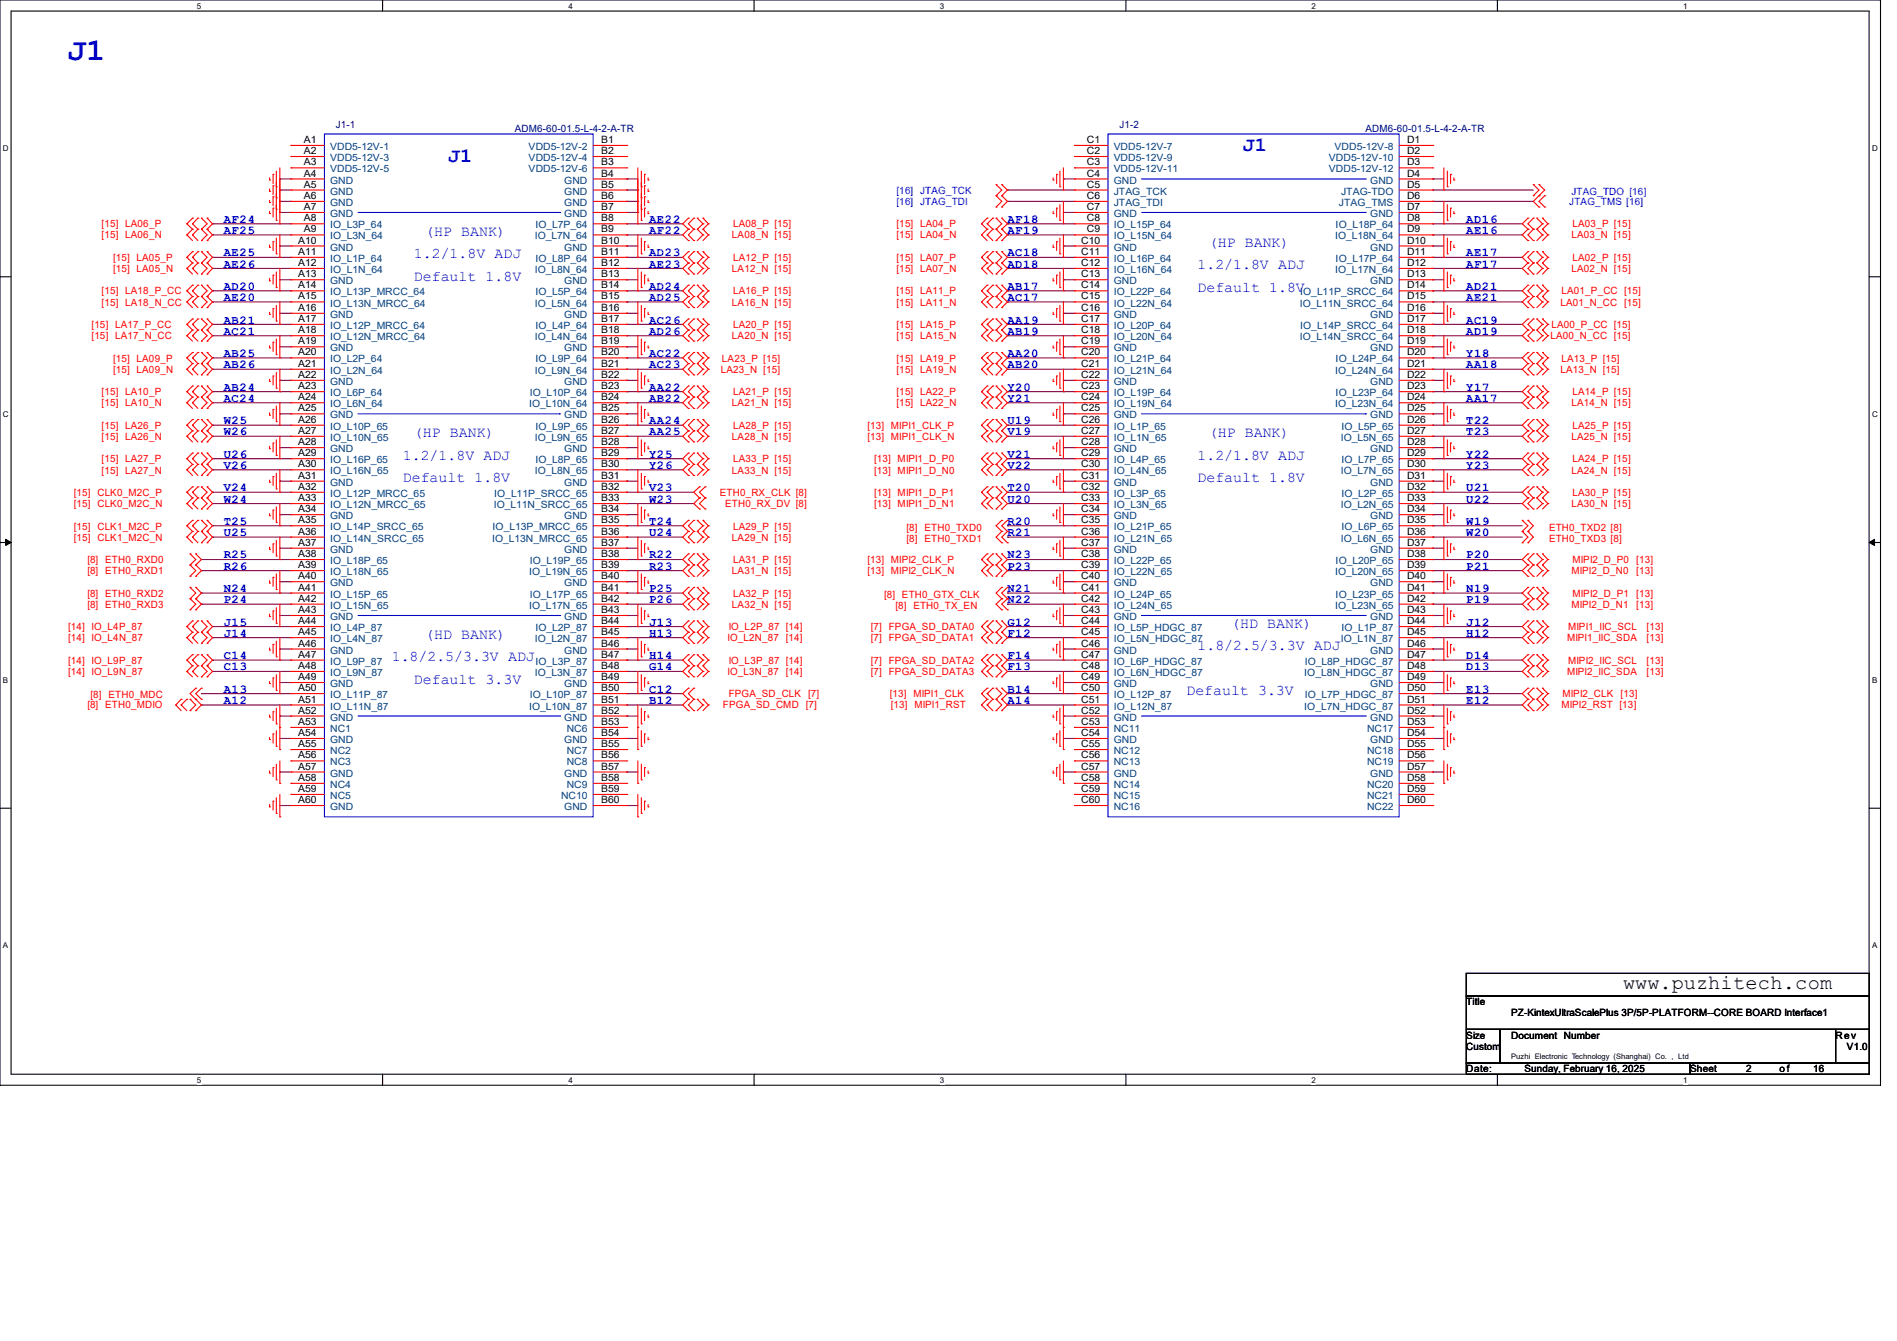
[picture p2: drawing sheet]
<svg xmlns="http://www.w3.org/2000/svg" width="297mm" height="210mm" viewBox="0 0 297 210" stroke-linecap="round" stroke-linejoin="round" font-family="sans-serif">
<defs><g id="words">
<text font-size="5" fill="#00f" x="10.5" y="9.4">J1</text>
<g font-size="3.2" fill="#00f">
<text x="194.5" y="23.6">J1</text>
<text x="70.1" y="25.4">J1</text>
</g>
<text font-size="3.2" x="254.1" y="154.9">www.puzhitech.com</text>
<g font-size="2.3" fill="#00f">
<text x="64.8" y="40.4">1.2/1.8V ADJ</text>
<text x="66.6" y="37">(HP BANK)</text>
<text x="189.3" y="38.7">(HP BANK)</text>
<text x="64.8" y="43.9">Default 1.8V</text>
<text x="187.5" y="45.7">Default 1.8V</text>
<text x="187.5" y="42.2">1.2/1.8V ADJ</text>
<text x="64.8" y="68.5">(HP BANK)</text>
<text x="189.3" y="68.5">(HP BANK)</text>
<text x="63.1" y="72">1.2/1.8V ADJ</text>
<text x="63.1" y="75.5">Default 1.8V</text>
<text x="187.5" y="75.5">Default 1.8V</text>
<text x="187.5" y="72">1.2/1.8V ADJ</text>
<text x="66.6" y="100">(HD BANK)</text>
<text x="187.5" y="101.8">1.8/2.5/3.3V ADJ</text>
<text x="192.8" y="98.3">(HD BANK)</text>
<text x="61.3" y="103.5">1.8/2.5/3.3V ADJ</text>
<text x="64.8" y="107.1">Default 3.3V</text>
<text x="185.8" y="108.8">Default 3.3V</text>
</g>
<g font-size="1.9" fill="#00f">
<text x="35.1" y="34.9">AF24</text>
<text x="101.6" y="34.9">AE22</text>
<text x="157.7" y="34.9">AF18</text>
<text x="229.6" y="34.9">AD16</text>
<text x="35.1" y="41.9">AE26</text>
<text x="35.1" y="40.1">AE25</text>
<text x="35.1" y="36.7">AF25</text>
<text x="101.6" y="41.9">AE23</text>
<text x="101.6" y="40.1">AD23</text>
<text x="101.6" y="36.7">AF22</text>
<text x="157.7" y="36.7">AF19</text>
<text x="157.7" y="41.9">AD18</text>
<text x="157.7" y="40.1">AC18</text>
<text x="229.6" y="36.7">AE16</text>
<text x="229.6" y="41.9">AF17</text>
<text x="229.6" y="40.1">AE17</text>
<text x="35.1" y="47.2">AE20</text>
<text x="35.1" y="45.4">AD20</text>
<text x="101.6" y="47.2">AD25</text>
<text x="101.6" y="45.4">AD24</text>
<text x="157.7" y="47.2">AC17</text>
<text x="157.7" y="45.4">AB17</text>
<text x="229.6" y="47.2">AE21</text>
<text x="229.6" y="45.4">AD21</text>
<text x="35.1" y="52.4">AC21</text>
<text x="35.1" y="50.7">AB21</text>
<text x="101.6" y="52.4">AD26</text>
<text x="101.6" y="50.7">AC26</text>
<text x="157.7" y="52.4">AB19</text>
<text x="157.7" y="50.7">AA19</text>
<text x="229.6" y="52.4">AD19</text>
<text x="229.6" y="50.7">AC19</text>
<text x="35.1" y="57.7">AB26</text>
<text x="35.1" y="55.9">AB25</text>
<text x="101.6" y="57.7">AC23</text>
<text x="101.6" y="55.9">AC22</text>
<text x="157.7" y="57.7">AB20</text>
<text x="157.7" y="55.9">AA20</text>
<text x="229.6" y="57.7">AA18</text>
<text x="229.6" y="55.9">Y18</text>
<text x="35.1" y="62.9">AC24</text>
<text x="35.1" y="61.2">AB24</text>
<text x="101.6" y="62.9">AB22</text>
<text x="101.6" y="61.2">AA22</text>
<text x="157.7" y="62.9">Y21</text>
<text x="157.7" y="61.2">Y20</text>
<text x="229.6" y="62.9">AA17</text>
<text x="229.6" y="61.2">Y17</text>
<text x="35.1" y="68.2">W26</text>
<text x="35.1" y="66.4">W25</text>
<text x="35.1" y="71.7">U26</text>
<text x="101.6" y="68.2">AA25</text>
<text x="101.6" y="66.4">AA24</text>
<text x="101.6" y="71.7">Y25</text>
<text x="157.7" y="68.2">V19</text>
<text x="157.7" y="66.4">U19</text>
<text x="157.7" y="71.7">V21</text>
<text x="229.6" y="68.2">T23</text>
<text x="229.6" y="66.4">T22</text>
<text x="229.6" y="71.7">Y22</text>
<text x="35.1" y="73.4">V26</text>
<text x="35.1" y="77">V24</text>
<text x="101.6" y="73.4">Y26</text>
<text x="101.6" y="77">V23</text>
<text x="157.7" y="73.4">V22</text>
<text x="157.7" y="77">T20</text>
<text x="229.6" y="73.4">Y23</text>
<text x="229.6" y="77">U21</text>
<text x="35.1" y="78.7">W24</text>
<text x="35.1" y="83.9">U25</text>
<text x="35.1" y="82.2">T25</text>
<text x="101.6" y="78.7">W23</text>
<text x="101.6" y="83.9">U24</text>
<text x="101.6" y="82.2">T24</text>
<text x="157.7" y="78.7">U20</text>
<text x="157.7" y="83.9">R21</text>
<text x="157.7" y="82.2">R20</text>
<text x="229.6" y="78.7">U22</text>
<text x="229.6" y="83.9">W20</text>
<text x="229.6" y="82.2">W19</text>
<text x="35.1" y="89.2">R26</text>
<text x="35.1" y="87.5">R25</text>
<text x="101.6" y="89.2">R23</text>
<text x="101.6" y="87.5">R22</text>
<text x="157.7" y="89.2">P23</text>
<text x="157.7" y="87.5">N23</text>
<text x="229.6" y="89.2">P21</text>
<text x="229.6" y="87.5">P20</text>
<text x="35.1" y="94.5">P24</text>
<text x="35.1" y="92.7">N24</text>
<text x="101.6" y="94.5">P26</text>
<text x="101.6" y="92.7">P25</text>
<text x="157.7" y="94.5">N22</text>
<text x="157.7" y="92.7">N21</text>
<text x="229.6" y="94.5">P19</text>
<text x="229.6" y="92.7">N19</text>
<text x="35.1" y="99.7">J14</text>
<text x="35.1" y="98">J15</text>
<text x="101.6" y="99.7">H13</text>
<text x="101.6" y="98">J13</text>
<text x="157.7" y="99.7">F12</text>
<text x="157.7" y="98">G12</text>
<text x="229.6" y="99.7">H12</text>
<text x="229.6" y="98">J12</text>
<text x="35.1" y="105">C13</text>
<text x="35.1" y="103.3">C14</text>
<text x="101.6" y="105">G14</text>
<text x="101.6" y="103.3">H14</text>
<text x="157.7" y="105">F13</text>
<text x="157.7" y="103.3">F14</text>
<text x="229.6" y="105">D13</text>
<text x="229.6" y="103.3">D14</text>
<text x="35.1" y="110.2">A12</text>
<text x="35.1" y="108.5">A13</text>
<text x="101.6" y="110.2">B12</text>
<text x="101.6" y="108.5">C12</text>
<text x="157.7" y="110.2">A14</text>
<text x="157.7" y="108.5">B14</text>
<text x="229.6" y="110.2">E12</text>
<text x="229.6" y="108.5">E13</text>
</g>
<g font-size="1.6">
<text x="47.6" y="22.4">A1</text>
<text x="94.1" y="22.4">B1</text>
<text x="170.2" y="22.4">C1</text>
<text x="220.3" y="22.4">D1</text>
<text x="47.6" y="24.1">A2</text>
<text x="47.6" y="25.9">A3</text>
<text x="47.6" y="27.6">A4</text>
<text x="47.6" y="29.4">A5</text>
<text x="94.1" y="24.1">B2</text>
<text x="94.1" y="25.9">B3</text>
<text x="94.1" y="27.6">B4</text>
<text x="94.1" y="29.4">B5</text>
<text x="170.2" y="24.1">C2</text>
<text x="170.2" y="25.9">C3</text>
<text x="170.2" y="27.6">C4</text>
<text x="170.2" y="29.4">C5</text>
<text x="220.3" y="24.1">D2</text>
<text x="220.3" y="25.9">D3</text>
<text x="220.3" y="27.6">D4</text>
<text x="220.3" y="29.4">D5</text>
<text x="47.6" y="31.2">A6</text>
<text x="47.6" y="32.9">A7</text>
<text x="47.6" y="34.7">A8</text>
<text x="94.1" y="31.2">B6</text>
<text x="94.1" y="32.9">B7</text>
<text x="94.1" y="34.7">B8</text>
<text x="170.2" y="31.2">C6</text>
<text x="170.2" y="32.9">C7</text>
<text x="170.2" y="34.7">C8</text>
<text x="220.3" y="31.2">D6</text>
<text x="220.3" y="32.9">D7</text>
<text x="220.3" y="34.7">D8</text>
<text x="46.7" y="38.1">A10</text>
<text x="46.7" y="39.9">A11</text>
<text x="46.7" y="41.7">A12</text>
<text x="47.6" y="36.4">A9</text>
<text x="94.1" y="36.4">B9</text>
<text x="94.1" y="38.1">B10</text>
<text x="94.1" y="39.9">B11</text>
<text x="94.1" y="41.7">B12</text>
<text x="169.3" y="38.1">C10</text>
<text x="169.3" y="39.9">C11</text>
<text x="169.3" y="41.7">C12</text>
<text x="170.2" y="36.4">C9</text>
<text x="220.3" y="36.4">D9</text>
<text x="220.3" y="38.1">D10</text>
<text x="220.3" y="39.9">D11</text>
<text x="220.3" y="41.7">D12</text>
<text x="46.7" y="43.4">A13</text>
<text x="46.7" y="45.2">A14</text>
<text x="46.7" y="46.9">A15</text>
<text x="94.1" y="43.4">B13</text>
<text x="94.1" y="45.2">B14</text>
<text x="94.1" y="46.9">B15</text>
<text x="169.3" y="43.4">C13</text>
<text x="169.3" y="45.2">C14</text>
<text x="169.3" y="46.9">C15</text>
<text x="220.3" y="43.4">D13</text>
<text x="220.3" y="45.2">D14</text>
<text x="220.3" y="46.9">D15</text>
<text x="46.7" y="48.7">A16</text>
<text x="46.7" y="50.4">A17</text>
<text x="46.7" y="52.2">A18</text>
<text x="46.7" y="53.9">A19</text>
<text x="94.1" y="48.7">B16</text>
<text x="94.1" y="50.4">B17</text>
<text x="94.1" y="52.2">B18</text>
<text x="94.1" y="53.9">B19</text>
<text x="169.3" y="48.7">C16</text>
<text x="169.3" y="50.4">C17</text>
<text x="169.3" y="52.2">C18</text>
<text x="169.3" y="53.9">C19</text>
<text x="220.3" y="48.7">D16</text>
<text x="220.3" y="50.4">D17</text>
<text x="220.3" y="52.2">D18</text>
<text x="220.3" y="53.9">D19</text>
<text x="46.7" y="55.7">A20</text>
<text x="46.7" y="57.4">A21</text>
<text x="46.7" y="59.2">A22</text>
<text x="94.1" y="55.7">B20</text>
<text x="94.1" y="57.4">B21</text>
<text x="94.1" y="59.2">B22</text>
<text x="169.3" y="55.7">C20</text>
<text x="169.3" y="57.4">C21</text>
<text x="169.3" y="59.2">C22</text>
<text x="220.3" y="55.7">D20</text>
<text x="220.3" y="57.4">D21</text>
<text x="220.3" y="59.2">D22</text>
<text x="46.7" y="61">A23</text>
<text x="46.7" y="62.7">A24</text>
<text x="46.7" y="64.4">A25</text>
<text x="94.1" y="61">B23</text>
<text x="94.1" y="62.7">B24</text>
<text x="94.1" y="64.4">B25</text>
<text x="169.3" y="61">C23</text>
<text x="169.3" y="62.7">C24</text>
<text x="169.3" y="64.4">C25</text>
<text x="220.3" y="61">D23</text>
<text x="220.3" y="62.7">D24</text>
<text x="220.3" y="64.4">D25</text>
<text x="46.7" y="66.2">A26</text>
<text x="46.7" y="67.9">A27</text>
<text x="46.7" y="69.7">A28</text>
<text x="46.7" y="71.5">A29</text>
<text x="94.1" y="66.2">B26</text>
<text x="94.1" y="67.9">B27</text>
<text x="94.1" y="69.7">B28</text>
<text x="94.1" y="71.5">B29</text>
<text x="169.3" y="66.2">C26</text>
<text x="169.3" y="67.9">C27</text>
<text x="169.3" y="69.7">C28</text>
<text x="169.3" y="71.5">C29</text>
<text x="220.3" y="66.2">D26</text>
<text x="220.3" y="67.9">D27</text>
<text x="220.3" y="69.7">D28</text>
<text x="220.3" y="71.5">D29</text>
<text x="46.7" y="73.2">A30</text>
<text x="46.7" y="75">A31</text>
<text x="46.7" y="76.7">A32</text>
<text x="94.1" y="73.2">B30</text>
<text x="94.1" y="75">B31</text>
<text x="94.1" y="76.7">B32</text>
<text x="169.3" y="73.2">C30</text>
<text x="169.3" y="75">C31</text>
<text x="169.3" y="76.7">C32</text>
<text x="220.3" y="73.2">D30</text>
<text x="220.3" y="75">D31</text>
<text x="220.3" y="76.7">D32</text>
<text x="46.7" y="78.5">A33</text>
<text x="46.7" y="80.2">A34</text>
<text x="46.7" y="82">A35</text>
<text x="46.7" y="83.7">A36</text>
<text x="94.1" y="78.5">B33</text>
<text x="94.1" y="80.2">B34</text>
<text x="94.1" y="82">B35</text>
<text x="94.1" y="83.7">B36</text>
<text x="169.3" y="78.5">C33</text>
<text x="169.3" y="80.2">C34</text>
<text x="169.3" y="82">C35</text>
<text x="169.3" y="83.7">C36</text>
<text x="220.3" y="78.5">D33</text>
<text x="220.3" y="80.2">D34</text>
<text x="220.3" y="82">D35</text>
<text x="220.3" y="83.7">D36</text>
<text x="46.7" y="85.5">A37</text>
<text x="46.7" y="87.2">A38</text>
<text x="46.7" y="89">A39</text>
<text x="94.1" y="85.5">B37</text>
<text x="94.1" y="87.2">B38</text>
<text x="94.1" y="89">B39</text>
<text x="169.3" y="85.5">C37</text>
<text x="169.3" y="87.2">C38</text>
<text x="169.3" y="89">C39</text>
<text x="220.3" y="85.5">D37</text>
<text x="220.3" y="87.2">D38</text>
<text x="220.3" y="89">D39</text>
<text x="46.7" y="90.7">A40</text>
<text x="46.7" y="92.5">A41</text>
<text x="46.7" y="94.2">A42</text>
<text x="94.1" y="90.7">B40</text>
<text x="94.1" y="92.5">B41</text>
<text x="94.1" y="94.2">B42</text>
<text x="169.3" y="90.7">C40</text>
<text x="169.3" y="92.5">C41</text>
<text x="169.3" y="94.2">C42</text>
<text x="220.3" y="90.7">D40</text>
<text x="220.3" y="92.5">D41</text>
<text x="220.3" y="94.2">D42</text>
<text x="46.7" y="96">A43</text>
<text x="46.7" y="97.7">A44</text>
<text x="46.7" y="99.5">A45</text>
<text x="46.7" y="101.3">A46</text>
<text x="94.1" y="96">B43</text>
<text x="94.1" y="97.7">B44</text>
<text x="94.1" y="99.5">B45</text>
<text x="94.1" y="101.3">B46</text>
<text x="169.3" y="96">C43</text>
<text x="169.3" y="97.7">C44</text>
<text x="169.3" y="99.5">C45</text>
<text x="169.3" y="101.3">C46</text>
<text x="220.3" y="96">D43</text>
<text x="220.3" y="97.7">D44</text>
<text x="220.3" y="99.5">D45</text>
<text x="220.3" y="101.3">D46</text>
<text x="46.7" y="103">A47</text>
<text x="46.7" y="104.8">A48</text>
<text x="46.7" y="106.5">A49</text>
<text x="94.1" y="103">B47</text>
<text x="94.1" y="104.8">B48</text>
<text x="94.1" y="106.5">B49</text>
<text x="169.3" y="103">C47</text>
<text x="169.3" y="104.8">C48</text>
<text x="169.3" y="106.5">C49</text>
<text x="220.3" y="103">D47</text>
<text x="220.3" y="104.8">D48</text>
<text x="220.3" y="106.5">D49</text>
<text x="46.7" y="108.2">A50</text>
<text x="46.7" y="110">A51</text>
<text x="46.7" y="111.8">A52</text>
<text x="46.7" y="113.5">A53</text>
<text x="94.1" y="108.2">B50</text>
<text x="94.1" y="110">B51</text>
<text x="94.1" y="111.8">B52</text>
<text x="94.1" y="113.5">B53</text>
<text x="169.3" y="108.2">C50</text>
<text x="169.3" y="110">C51</text>
<text x="169.3" y="111.8">C52</text>
<text x="169.3" y="113.5">C53</text>
<text x="220.3" y="108.2">D50</text>
<text x="220.3" y="110">D51</text>
<text x="220.3" y="111.8">D52</text>
<text x="220.3" y="113.5">D53</text>
<text x="46.7" y="115.3">A54</text>
<text x="46.7" y="117">A55</text>
<text x="46.7" y="118.8">A56</text>
<text x="94.1" y="115.3">B54</text>
<text x="94.1" y="117">B55</text>
<text x="94.1" y="118.8">B56</text>
<text x="169.3" y="115.3">C54</text>
<text x="169.3" y="117">C55</text>
<text x="169.3" y="118.8">C56</text>
<text x="220.3" y="115.3">D54</text>
<text x="220.3" y="117">D55</text>
<text x="220.3" y="118.8">D56</text>
<text x="46.7" y="120.5">A57</text>
<text x="46.7" y="122.3">A58</text>
<text x="46.7" y="124">A59</text>
<text x="46.7" y="125.8">A60</text>
<text x="94.1" y="120.5">B57</text>
<text x="94.1" y="122.3">B58</text>
<text x="94.1" y="124">B59</text>
<text x="94.1" y="125.8">B60</text>
<text x="169.3" y="120.5">C57</text>
<text x="169.3" y="122.3">C58</text>
<text x="169.3" y="124">C59</text>
<text x="169.3" y="125.8">C60</text>
<text x="220.3" y="120.5">D57</text>
<text x="220.3" y="122.3">D58</text>
<text x="220.3" y="124">D59</text>
<text x="220.3" y="125.8">D60</text>
<text x="229.6" y="157.4">Title</text>
<text x="236.6" y="159.2">PZ-KintexUltraScalePlus 3P/5P-PLATFORM--CORE BOARD Interface1</text>
<text x="229.6" y="164.4">Custom</text>
<text x="229.6" y="162.6">Size</text>
<text x="229.6" y="167.9">Date:</text>
<text x="236.6" y="162.6">Document Number</text>
<text x="238.7" y="167.9">Sunday, February 16, 2025</text>
<text x="264.6" y="167.9">Sheet</text>
<text x="273.4" y="167.9">2</text>
<text x="278.6" y="167.9">o f</text>
<text x="283.9" y="167.9">16</text>
<text x="287.4" y="162.6">Rev</text>
<text x="289.2" y="164.4">V1.0</text>
</g>
<g font-size="1.6" fill="#004080">
<text x="51.7" y="23.5">VDD5-12V-1</text>
<text x="82.8" y="23.5">VDD5-12V-2</text>
<text x="174.4" y="23.5">VDD5-12V-7</text>
<text x="209" y="23.5">VDD5-12V-8</text>
<text x="51.7" y="25.2">VDD5-12V-3</text>
<text x="51.7" y="27">VDD5-12V-5</text>
<text x="51.7" y="28.7">GND</text>
<text x="82.8" y="25.2">VDD5-12V-4</text>
<text x="82.8" y="27">VDD5-12V-6</text>
<text x="88.3" y="28.7">GND</text>
<text x="174.4" y="25.2">VDD5-12V-9</text>
<text x="174.4" y="27">VDD5-12V-11</text>
<text x="174.4" y="28.7">GND</text>
<text x="208.1" y="25.2">VDD5-12V-10</text>
<text x="208.1" y="27">VDD5-12V-12</text>
<text x="214.5" y="28.7">GND</text>
<text x="51.7" y="30.5">GND</text>
<text x="51.7" y="32.3">GND</text>
<text x="51.7" y="34">GND</text>
<text x="51.7" y="35.8">IO_L3P_64</text>
<text x="83.8" y="35.8">IO_L7P_64</text>
<text x="88.3" y="30.5">GND</text>
<text x="88.3" y="32.3">GND</text>
<text x="88.3" y="34">GND</text>
<text x="174.4" y="30.5">JTAG_TCK</text>
<text x="174.4" y="32.3">JTAG_TDI</text>
<text x="174.4" y="34">GND</text>
<text x="174.4" y="35.8">IO_L15P_64</text>
<text x="209.1" y="35.8">IO_L18P_64</text>
<text x="209.6" y="32.3">JTAG_TMS</text>
<text x="210" y="30.5">JTAG-TDO</text>
<text x="214.5" y="34">GND</text>
<text x="51.7" y="37.5">IO_L3N_64</text>
<text x="51.7" y="39.2">GND</text>
<text x="51.7" y="41">IO_L1P_64</text>
<text x="83.7" y="37.5">IO_L7N_64</text>
<text x="83.8" y="41">IO_L8P_64</text>
<text x="88.3" y="39.2">GND</text>
<text x="174.4" y="37.5">IO_L15N_64</text>
<text x="174.4" y="39.2">GND</text>
<text x="174.4" y="41">IO_L16P_64</text>
<text x="209" y="37.5">IO_L18N_64</text>
<text x="209.1" y="41">IO_L17P_64</text>
<text x="214.5" y="39.2">GND</text>
<text x="51.7" y="42.8">IO_L1N_64</text>
<text x="51.7" y="44.5">GND</text>
<text x="51.7" y="46.3">IO_L13P_MRCC_64</text>
<text x="83.7" y="42.8">IO_L8N_64</text>
<text x="83.8" y="46.3">IO_L5P_64</text>
<text x="88.3" y="44.5">GND</text>
<text x="174.4" y="42.8">IO_L16N_64</text>
<text x="174.4" y="44.5">GND</text>
<text x="174.4" y="46.3">IO_L22P_64</text>
<text x="203.6" y="46.3">IO_L11P_SRCC_64</text>
<text x="209" y="42.8">IO_L17N_64</text>
<text x="214.5" y="44.5">GND</text>
<text x="51.7" y="48">IO_L13N_MRCC_64</text>
<text x="51.7" y="49.8">GND</text>
<text x="51.7" y="51.5">IO_L12P_MRCC_64</text>
<text x="51.7" y="53.3">IO_L12N_MRCC_64</text>
<text x="83.7" y="48">IO_L5N_64</text>
<text x="83.7" y="53.3">IO_L4N_64</text>
<text x="83.8" y="51.5">IO_L4P_64</text>
<text x="88.3" y="49.8">GND</text>
<text x="174.4" y="48">IO_L22N_64</text>
<text x="174.4" y="49.8">GND</text>
<text x="174.4" y="51.5">IO_L20P_64</text>
<text x="174.4" y="53.3">IO_L20N_64</text>
<text x="203.5" y="48">IO_L11N_SRCC_64</text>
<text x="203.5" y="53.3">IO_L14N_SRCC_64</text>
<text x="203.6" y="51.5">IO_L14P_SRCC_64</text>
<text x="214.5" y="49.8">GND</text>
<text x="51.7" y="55">GND</text>
<text x="51.7" y="56.8">IO_L2P_64</text>
<text x="51.7" y="58.5">IO_L2N_64</text>
<text x="83.7" y="58.5">IO_L9N_64</text>
<text x="83.8" y="56.8">IO_L9P_64</text>
<text x="88.3" y="55">GND</text>
<text x="174.4" y="55">GND</text>
<text x="174.4" y="56.8">IO_L21P_64</text>
<text x="174.4" y="58.5">IO_L21N_64</text>
<text x="209" y="58.5">IO_L24N_64</text>
<text x="209.1" y="56.8">IO_L24P_64</text>
<text x="214.5" y="55">GND</text>
<text x="51.7" y="60.3">GND</text>
<text x="51.7" y="62.1">IO_L6P_64</text>
<text x="51.7" y="63.8">IO_L6N_64</text>
<text x="51.7" y="65.5">GND</text>
<text x="82.8" y="63.8">IO_L10N_64</text>
<text x="82.9" y="62.1">IO_L10P_64</text>
<text x="88.3" y="60.3">GND</text>
<text x="88.3" y="65.5">GND</text>
<text x="174.4" y="60.3">GND</text>
<text x="174.4" y="62.1">IO_L19P_64</text>
<text x="174.4" y="63.8">IO_L19N_64</text>
<text x="174.4" y="65.5">GND</text>
<text x="209" y="63.8">IO_L23N_64</text>
<text x="209.1" y="62.1">IO_L23P_64</text>
<text x="214.5" y="60.3">GND</text>
<text x="214.5" y="65.5">GND</text>
<text x="51.7" y="67.3">IO_L10P_65</text>
<text x="51.7" y="69">IO_L10N_65</text>
<text x="51.7" y="70.8">GND</text>
<text x="83.7" y="69">IO_L9N_65</text>
<text x="83.8" y="67.3">IO_L9P_65</text>
<text x="88.3" y="70.8">GND</text>
<text x="174.4" y="67.3">IO_L1P_65</text>
<text x="174.4" y="69">IO_L1N_65</text>
<text x="174.4" y="70.8">GND</text>
<text x="209.9" y="69">IO_L5N_65</text>
<text x="210" y="67.3">IO_L5P_65</text>
<text x="214.5" y="70.8">GND</text>
<text x="51.7" y="72.6">IO_L16P_65</text>
<text x="51.7" y="74.3">IO_L16N_65</text>
<text x="51.7" y="76.1">GND</text>
<text x="51.7" y="77.8">IO_L12P_MRCC_65</text>
<text x="77.4" y="77.8">IO_L11P_SRCC_65</text>
<text x="83.7" y="74.3">IO_L8N_65</text>
<text x="83.8" y="72.6">IO_L8P_65</text>
<text x="88.3" y="76.1">GND</text>
<text x="174.4" y="72.6">IO_L4P_65</text>
<text x="174.4" y="74.3">IO_L4N_65</text>
<text x="174.4" y="76.1">GND</text>
<text x="174.4" y="77.8">IO_L3P_65</text>
<text x="209.9" y="74.3">IO_L7N_65</text>
<text x="210" y="72.6">IO_L7P_65</text>
<text x="210" y="77.8">IO_L2P_65</text>
<text x="214.5" y="76.1">GND</text>
<text x="51.7" y="79.6">IO_L12N_MRCC_65</text>
<text x="51.7" y="81.3">GND</text>
<text x="51.7" y="83.1">IO_L14P_SRCC_65</text>
<text x="77.1" y="83.1">IO_L13P_MRCC_65</text>
<text x="77.3" y="79.6">IO_L11N_SRCC_65</text>
<text x="88.3" y="81.3">GND</text>
<text x="174.4" y="79.6">IO_L3N_65</text>
<text x="174.4" y="81.3">GND</text>
<text x="174.4" y="83.1">IO_L21P_65</text>
<text x="209.9" y="79.6">IO_L2N_65</text>
<text x="210" y="83.1">IO_L6P_65</text>
<text x="214.5" y="81.3">GND</text>
<text x="51.7" y="84.8">IO_L14N_SRCC_65</text>
<text x="51.7" y="86.6">GND</text>
<text x="51.7" y="88.3">IO_L18P_65</text>
<text x="77" y="84.8">IO_L13N_MRCC_65</text>
<text x="82.9" y="88.3">IO_L19P_65</text>
<text x="88.3" y="86.6">GND</text>
<text x="174.4" y="84.8">IO_L21N_65</text>
<text x="174.4" y="86.6">GND</text>
<text x="174.4" y="88.3">IO_L22P_65</text>
<text x="209.1" y="88.3">IO_L20P_65</text>
<text x="209.9" y="84.8">IO_L6N_65</text>
<text x="214.5" y="86.6">GND</text>
<text x="51.7" y="90.1">IO_L18N_65</text>
<text x="51.7" y="91.8">GND</text>
<text x="51.7" y="93.6">IO_L15P_65</text>
<text x="51.7" y="95.3">IO_L15N_65</text>
<text x="82.8" y="90.1">IO_L19N_65</text>
<text x="82.8" y="95.3">IO_L17N_65</text>
<text x="82.9" y="93.6">IO_L17P_65</text>
<text x="88.3" y="91.8">GND</text>
<text x="174.4" y="90.1">IO_L22N_65</text>
<text x="174.4" y="91.8">GND</text>
<text x="174.4" y="93.6">IO_L24P_65</text>
<text x="174.4" y="95.3">IO_L24N_65</text>
<text x="209" y="90.1">IO_L20N_65</text>
<text x="209" y="95.3">IO_L23N_65</text>
<text x="209.1" y="93.6">IO_L23P_65</text>
<text x="214.5" y="91.8">GND</text>
<text x="51.7" y="97.1">GND</text>
<text x="51.7" y="98.8">IO_L4P_87</text>
<text x="51.7" y="100.6">IO_L4N_87</text>
<text x="83.7" y="100.6">IO_L2N_87</text>
<text x="83.8" y="98.8">IO_L2P_87</text>
<text x="88.3" y="97.1">GND</text>
<text x="174.4" y="97.1">GND</text>
<text x="174.4" y="98.8">IO_L5P_HDGC_87</text>
<text x="174.4" y="100.6">IO_L5N_HDGC_87</text>
<text x="209.9" y="100.6">IO_L1N_87</text>
<text x="210" y="98.8">IO_L1P_87</text>
<text x="214.5" y="97.1">GND</text>
<text x="51.7" y="102.4">GND</text>
<text x="51.7" y="104.1">IO_L9P_87</text>
<text x="51.7" y="105.9">IO_L9N_87</text>
<text x="51.7" y="107.6">GND</text>
<text x="83.7" y="105.9">IO_L3N_87</text>
<text x="83.8" y="104.1">IO_L3P_87</text>
<text x="88.3" y="102.4">GND</text>
<text x="88.3" y="107.6">GND</text>
<text x="174.4" y="102.4">GND</text>
<text x="174.4" y="104.1">IO_L6P_HDGC_87</text>
<text x="174.4" y="105.9">IO_L6N_HDGC_87</text>
<text x="174.4" y="107.6">GND</text>
<text x="204.2" y="105.9">IO_L8N_HDGC_87</text>
<text x="204.3" y="104.1">IO_L8P_HDGC_87</text>
<text x="214.5" y="102.4">GND</text>
<text x="214.5" y="107.6">GND</text>
<text x="51.7" y="109.3">IO_L11P_87</text>
<text x="51.7" y="111.1">IO_L11N_87</text>
<text x="51.7" y="112.9">GND</text>
<text x="82.8" y="111.1">IO_L10N_87</text>
<text x="82.9" y="109.3">IO_L10P_87</text>
<text x="88.3" y="112.9">GND</text>
<text x="174.4" y="109.3">IO_L12P_87</text>
<text x="174.4" y="111.1">IO_L12N_87</text>
<text x="174.4" y="112.9">GND</text>
<text x="204.2" y="111.1">IO_L7N_HDGC_87</text>
<text x="204.3" y="109.3">IO_L7P_HDGC_87</text>
<text x="214.5" y="112.9">GND</text>
<text x="51.7" y="114.6">NC1</text>
<text x="51.7" y="116.4">GND</text>
<text x="51.7" y="118.1">NC2</text>
<text x="51.7" y="119.9">NC3</text>
<text x="88.3" y="116.4">GND</text>
<text x="88.7" y="114.6">NC6</text>
<text x="88.7" y="118.1">NC7</text>
<text x="88.7" y="119.9">NC8</text>
<text x="174.4" y="114.6">NC11</text>
<text x="174.4" y="116.4">GND</text>
<text x="174.4" y="118.1">NC12</text>
<text x="174.4" y="119.9">NC13</text>
<text x="214" y="114.6">NC17</text>
<text x="214" y="118.1">NC18</text>
<text x="214" y="119.9">NC19</text>
<text x="214.5" y="116.4">GND</text>
<text x="51.7" y="121.6">GND</text>
<text x="51.7" y="123.4">NC4</text>
<text x="51.7" y="125.1">NC5</text>
<text x="87.8" y="125.1">NC10</text>
<text x="88.3" y="121.6">GND</text>
<text x="88.7" y="123.4">NC9</text>
<text x="174.4" y="121.6">GND</text>
<text x="174.4" y="123.4">NC14</text>
<text x="174.4" y="125.1">NC15</text>
<text x="214" y="123.4">NC20</text>
<text x="214" y="125.1">NC21</text>
<text x="214.5" y="121.6">GND</text>
<text x="51.7" y="126.9">GND</text>
<text x="88.3" y="126.9">GND</text>
<text x="174.4" y="126.9">NC16</text>
<text x="214" y="126.9">NC22</text>
</g>
<g font-size="1.6" fill="#000080">
<text x="52.6" y="20">J1-1</text>
<text x="80.6" y="20.7">ADM6-60-01.5-L-4-2-A-TR</text>
<text x="175.3" y="20">J1-2</text>
<text x="213.8" y="20.7">ADM6-60-01.5-L-4-2-A-TR</text>
</g>
<g font-size="1.6" fill="#f00">
<text x="15.9" y="35.6">[15] LA06_P</text>
<text x="114.8" y="35.6">LA08_P [15]</text>
<text x="140.4" y="35.6">[15] LA04_P</text>
<text x="246.2" y="35.6">LA03_P [15]</text>
<text x="15.9" y="37.3">[15] LA06_N</text>
<text x="17.7" y="40.9">[15] LA05_P</text>
<text x="114.6" y="37.3">LA08_N [15]</text>
<text x="114.8" y="40.9">LA12_P [15]</text>
<text x="140.4" y="40.9">[15] LA07_P</text>
<text x="140.4" y="37.3">[15] LA04_N</text>
<text x="246" y="37.3">LA03_N [15]</text>
<text x="246.2" y="40.9">LA02_P [15]</text>
<text x="15.9" y="47.9">[15] LA18_N_CC</text>
<text x="15.9" y="46.1">[15] LA18_P_CC</text>
<text x="17.7" y="42.6">[15] LA05_N</text>
<text x="114.6" y="47.9">LA16_N [15]</text>
<text x="114.6" y="42.6">LA12_N [15]</text>
<text x="114.8" y="46.1">LA16_P [15]</text>
<text x="140.4" y="46.1">[15] LA11_P</text>
<text x="140.4" y="42.6">[15] LA07_N</text>
<text x="140.4" y="47.9">[15] LA11_N</text>
<text x="244.3" y="47.9">LA01_N_CC [15]</text>
<text x="244.5" y="46.1">LA01_P_CC [15]</text>
<text x="246" y="42.6">LA02_N [15]</text>
<text x="14.4" y="53.1">[15] LA17_N_CC</text>
<text x="14.4" y="51.4">[15] LA17_P_CC</text>
<text x="114.6" y="53.1">LA20_N [15]</text>
<text x="114.8" y="51.4">LA20_P [15]</text>
<text x="140.4" y="51.4">[15] LA15_P</text>
<text x="140.4" y="53.1">[15] LA15_N</text>
<text x="242.7" y="53.1">LA00_N_CC [15]</text>
<text x="242.9" y="51.4">LA00_P_CC [15]</text>
<text x="17.7" y="58.4">[15] LA09_N</text>
<text x="17.7" y="56.6">[15] LA09_P</text>
<text x="112.9" y="58.4">LA23_N [15]</text>
<text x="113" y="56.6">LA23_P [15]</text>
<text x="140.4" y="56.6">[15] LA19_P</text>
<text x="140.4" y="58.4">[15] LA19_N</text>
<text x="244.3" y="58.4">LA13_N [15]</text>
<text x="244.5" y="56.6">LA13_P [15]</text>
<text x="15.9" y="61.9">[15] LA10_P</text>
<text x="15.9" y="63.6">[15] LA10_N</text>
<text x="114.6" y="63.6">LA21_N [15]</text>
<text x="114.8" y="61.9">LA21_P [15]</text>
<text x="140.4" y="61.9">[15] LA22_P</text>
<text x="140.4" y="63.6">[15] LA22_N</text>
<text x="246" y="63.6">LA14_N [15]</text>
<text x="246.2" y="61.9">LA14_P [15]</text>
<text x="15.9" y="67.1">[15] LA26_P</text>
<text x="15.9" y="68.9">[15] LA26_N</text>
<text x="114.6" y="68.9">LA28_N [15]</text>
<text x="114.8" y="67.1">LA28_P [15]</text>
<text x="135.8" y="68.9">[13] MIPI1_CLK_N</text>
<text x="135.8" y="67.1">[13] MIPI1_CLK_P</text>
<text x="246" y="68.9">LA25_N [15]</text>
<text x="246.2" y="67.1">LA25_P [15]</text>
<text x="11.6" y="77.7">[15] CLK0_M2C_P</text>
<text x="15.9" y="72.4">[15] LA27_P</text>
<text x="15.9" y="74.2">[15] LA27_N</text>
<text x="112.7" y="77.7">ETH0_RX_CLK [8]</text>
<text x="114.6" y="74.2">LA33_N [15]</text>
<text x="114.8" y="72.4">LA33_P [15]</text>
<text x="136.9" y="77.7">[13] MIPI1_D_P1</text>
<text x="136.9" y="74.2">[13] MIPI1_D_N0</text>
<text x="136.9" y="72.4">[13] MIPI1_D_P0</text>
<text x="246" y="74.2">LA24_N [15]</text>
<text x="246.2" y="72.4">LA24_P [15]</text>
<text x="246.2" y="77.7">LA30_P [15]</text>
<text x="11.6" y="82.9">[15] CLK1_M2C_P</text>
<text x="11.6" y="79.4">[15] CLK0_M2C_N</text>
<text x="113.5" y="79.4">ETH0_RX_DV [8]</text>
<text x="114.8" y="82.9">LA29_P [15]</text>
<text x="136.9" y="79.4">[13] MIPI1_D_N1</text>
<text x="141.9" y="83.1">[8] ETH0_TXD0</text>
<text x="242.5" y="83.1">ETH0_TXD2 [8]</text>
<text x="246" y="79.4">LA30_N [15]</text>
<text x="11.6" y="84.7">[15] CLK1_M2C_N</text>
<text x="13.7" y="88.2">[8] ETH0_RXD0</text>
<text x="13.7" y="89.9">[8] ETH0_RXD1</text>
<text x="114.6" y="89.9">LA31_N [15]</text>
<text x="114.6" y="84.7">LA29_N [15]</text>
<text x="114.8" y="88.2">LA31_P [15]</text>
<text x="135.8" y="88.2">[13] MIPI2_CLK_P</text>
<text x="135.8" y="89.9">[13] MIPI2_CLK_N</text>
<text x="141.9" y="84.8">[8] ETH0_TXD1</text>
<text x="242.5" y="84.8">ETH0_TXD3 [8]</text>
<text x="246" y="89.9">MIPI2_D_N0</text>
<text x="246.2" y="88.2">MIPI2_D_P0</text>
<text x="256.2" y="89.9">[13]</text>
<text x="256.2" y="88.2">[13]</text>
<text x="13.7" y="93.4">[8] ETH0_RXD2</text>
<text x="13.7" y="95.2">[8] ETH0_RXD3</text>
<text x="114.6" y="95.2">LA32_N [15]</text>
<text x="114.8" y="93.4">LA32_P [15]</text>
<text x="138.4" y="93.6">[8] ETH0_GTX_CLK</text>
<text x="140.2" y="95.4">[8] ETH0_TX_EN</text>
<text x="246" y="95.2">MIPI2_D_N1</text>
<text x="246.2" y="93.4">MIPI2_D_P1</text>
<text x="256.2" y="95.2">[13]</text>
<text x="256.2" y="93.4">[13]</text>
<text x="10.7" y="100.5">[14] IO_L4N_87</text>
<text x="10.7" y="98.7">[14] IO_L4P_87</text>
<text x="113.9" y="100.5">IO_L2N_87 [14]</text>
<text x="114.1" y="98.7">IO_L2P_87 [14]</text>
<text x="136.4" y="100.5">[7] FPGA_SD_DATA1</text>
<text x="136.4" y="98.7">[7] FPGA_SD_DATA0</text>
<text x="245.4" y="100.5">MIPI1_IIC_SDA</text>
<text x="245.5" y="98.7">MIPI1_IIC_SCL</text>
<text x="257.8" y="100.5">[13]</text>
<text x="257.8" y="98.7">[13]</text>
<text x="10.7" y="104">[14] IO_L9P_87</text>
<text x="10.7" y="105.7">[14] IO_L9N_87</text>
<text x="113.9" y="105.7">IO_L3N_87 [14]</text>
<text x="114.1" y="104">IO_L3P_87 [14]</text>
<text x="136.4" y="105.7">[7] FPGA_SD_DATA3</text>
<text x="136.4" y="104">[7] FPGA_SD_DATA2</text>
<text x="245.4" y="105.7">MIPI2_IIC_SDA</text>
<text x="245.5" y="104">MIPI2_IIC_SCL</text>
<text x="257.8" y="105.7">[13]</text>
<text x="257.8" y="104">[13]</text>
<text x="13.7" y="111">[8] ETH0_MDIO</text>
<text x="14.2" y="109.4">[8] ETH0_MDC</text>
<text x="113.2" y="111">FPGA_SD_CMD [7]</text>
<text x="114.1" y="109.2">FPGA_SD_CLK [7]</text>
<text x="139.3" y="109.2">[13] MIPI1_CLK</text>
<text x="139.5" y="111">[13] MIPI1_RST</text>
<text x="244.5" y="111">MIPI2_RST [13]</text>
<text x="244.6" y="109.2">MIPI2_CLK</text>
<text x="253.7" y="109.2">[13]</text>
</g>
<g font-size="1.6" fill="#00f">
<text x="140.4" y="32.1">[16] JTAG_TDI</text>
<text x="140.4" y="30.4">[16] JTAG_TCK</text>
<text x="245.7" y="32.1">JTAG_TMS [16]</text>
<text x="246" y="30.5">JTAG_TDO [16]</text>
</g>
<g font-size="1.3">
<text x="30.8" y="1.4">5</text>
<text x="89" y="1.4">4</text>
<text x="147.2" y="1.4">3</text>
<text x="205.4" y="1.4">2</text>
<text x="263.5" y="1.4">1</text>
<text x=".5" y="23.7">D</text>
<text x="293.1" y="23.7">D</text>
<text x=".5" y="65.3">C</text>
<text x="293.1" y="65.3">C</text>
<text x=".5" y="106.9">B</text>
<text x="293.1" y="106.9">B</text>
<text x=".5" y="148.5">A</text>
<text x="293.1" y="148.5">A</text>
<text x="30.8" y="169.6">5</text>
<text x="89" y="169.6">4</text>
<text x="147.2" y="169.6">3</text>
<text x="205.4" y="169.6">2</text>
<text x="263.5" y="169.6">1</text>
</g>
<text font-size="1.2" x="236.6" y="165.8">Puzhi Electronic Technology (Shanghai) Co. , Ltd</text>
</g></defs>
<path d="M0 0h294.4v170h-294.4zM1.7 1.7h291v166.5h-291z" fill="none" stroke="#000" stroke-width=".17"/>
<g fill="#fff">
<path d="M30.8 .2h.7v1.4h-.7z"/>
<path d="M30.8 168.4h.7v1.4h-.7z"/>
</g>
<path d="M59.9 0v1.7M59.9 168.2v1.8" fill="none" stroke="#000" stroke-width=".17"/>
<g fill="#fff">
<path d="M89 .2h.7v1.4h-.7z"/>
<path d="M89 168.4h.7v1.4h-.7z"/>
</g>
<path d="M118.1 0v1.7M118.1 168.2v1.8" fill="none" stroke="#000" stroke-width=".17"/>
<g fill="#fff">
<path d="M147.2 .2h.6v1.4h-.6z"/>
<path d="M147.2 168.4h.6v1.4h-.6z"/>
</g>
<path d="M176.3 0v1.7M176.3 168.2v1.8" fill="none" stroke="#000" stroke-width=".17"/>
<g fill="#fff">
<path d="M205.4 .2h.6v1.4h-.6z"/>
<path d="M205.4 168.4h.6v1.4h-.6z"/>
</g>
<path d="M234.4 0v1.7M234.4 168.2v1.8" fill="none" stroke="#000" stroke-width=".17"/>
<g fill="#fff">
<path d="M263.5 .2h.7v1.4h-.7z"/>
<path d="M263.5 168.4h.7v1.4h-.7z"/>
<path d="M.5 22.5h.9v1.4h-.9z"/>
<path d="M293.1 22.5h.9v1.4h-.9z"/>
<path d="M.5 64.1h.9v1.4h-.9z"/>
<path d="M293.1 64.1h.9v1.4h-.9z"/>
</g>
<path d="M0 43.3h1.7M292.7 43.3h1.7" fill="none" stroke="#000" stroke-width=".17"/>
<g fill="#fff">
<path d="M.5 105.7h.8v1.4h-.8z"/>
<path d="M293.1 105.7h.8v1.4h-.8z"/>
</g>
<path d="M0 85h1.7M292.7 85h1.7" fill="none" stroke="#000" stroke-width=".17"/>
<path d="M.9 84.5l.8 .5-.8 .4zM292.7 85l.8-.5v.9z" fill="#000" stroke="#000" stroke-width=".16"/>
<g fill="#fff">
<path d="M.5 147.4h.8v1.4h-.8z"/>
<path d="M293.1 147.4h.8v1.4h-.8z"/>
</g>
<path d="M0 126.6h1.7M292.7 126.6h1.7M229.6 152.4h63.1v3.6h-63.1zM229.6 156h63.1v5.2h-63.1zM229.6 161.2h5.2v5.3h-5.2zM229.6 166.5h35v1.7h-35zM234.8 161.2h52.6v5.3h-52.6zM264.6 166.5h28.1v1.7h-28.1zM287.4 161.2h5.3v5.3h-5.3z" fill="none" stroke="#000" stroke-width=".17"/>
<g fill="none" stroke="#800040" stroke-width=".17">
<path d="M33.3 36.8h.1M33.3 35.1h.1M33.3 36.8h12.3M33.3 35.1h12.3M43.8 38.5h.1M43.8 33.3h.1M43.8 31.5h.1M43.8 29.8h.1M43.8 28h.1M43.8 38.5h1.8M43.8 33.3h1.8M43.8 31.5h1.8"/>
<path d="M43.8 29.8h1.8M43.8 28h1.8M98.1 38.5h.1M98.1 36.8h.1M98.1 35.1h.1M98.1 33.3h.1M98.1 28h.1M98.1 29.8h.1M98.1 31.5h.1M98.1 38.5h1.8M98.1 36.8h8.8M98.1 35.1h8.8"/>
<path d="M98.1 33.3h1.8M98.1 31.5h1.8M98.1 29.8h1.8M98.1 28h1.8M157.7 35.1h.1M157.7 36.8h.1M157.7 29.8h.1M157.7 31.5h.1M157.7 36.8h10.5M157.7 35.1h10.5M157.7 31.5h10.5M157.7 29.8h10.5"/>
<path d="M166.5 28h.1M166.5 38.5h.1M166.5 33.3h.1M166.5 38.5h1.7M166.5 33.3h1.7M166.5 28h1.7M224.3 28h.1M224.3 35.1h.1M224.3 36.8h.1M224.3 38.5h.1M224.3 33.3h.1M224.3 29.8h.1"/>
<path d="M224.3 31.5h.1M224.3 38.5h1.8M224.3 36.8h14M224.3 35.1h14M224.3 33.3h1.8M224.3 31.5h15.8M224.3 29.8h15.8M224.3 28h1.8M33.3 42h.1M33.3 40.3h.1M33.3 45.6h.1M33.3 47.3h.1"/>
<path d="M33.3 56h.1M33.3 57.8h.1M33.3 52.6h.1M33.3 50.8h.1M33.3 42h12.3M33.3 40.3h12.3M33.3 45.6h12.3M33.3 47.3h12.3M33.3 56h12.3M33.3 57.8h12.3M33.3 52.6h12.3M33.3 50.8h12.3"/>
<path d="M43.8 43.8h.1M43.8 59.6h.1M43.8 54.3h.1M43.8 49.1h.1M43.8 43.8h1.8M43.8 59.6h1.8M43.8 54.3h1.8M43.8 49.1h1.8M98.1 54.3h.1M98.1 43.8h.1M98.1 59.6h.1M98.1 49.1h.1"/>
<path d="M98.1 50.8h.1M98.1 45.6h.1M98.1 47.3h.1M98.1 52.6h.1M98.1 40.3h.1M98.1 42h.1M98.1 56h.1M98.1 57.8h.1M98.1 43.8h1.8M98.1 59.6h1.8M98.1 54.3h1.8M98.1 49.1h1.8"/>
<path d="M98.1 42h8.8M98.1 40.3h8.8M98.1 45.6h8.8M98.1 47.3h8.8M98.1 56h8.8M98.1 57.8h8.8M98.1 52.6h8.8M98.1 50.8h8.8M157.7 40.3h.1M157.7 42h.1M157.7 45.6h.1M157.7 47.3h.1"/>
<path d="M157.7 52.6h.1M157.7 50.8h.1M157.7 56h.1M157.7 57.8h.1M157.7 42h10.5M157.7 40.3h10.5M157.7 45.6h10.5M157.7 47.3h10.5M157.7 56h10.5M157.7 57.8h10.5M157.7 52.6h10.5M157.7 50.8h10.5"/>
<path d="M166.5 43.8h.1M166.5 54.3h.1M166.5 49.1h.1M166.5 59.6h.1M166.5 43.8h1.7M166.5 59.6h1.7M166.5 54.3h1.7M166.5 49.1h1.7M224.3 42h.1M224.3 40.3h.1M224.3 45.6h.1M224.3 47.3h.1"/>
<path d="M224.3 57.8h.1M224.3 56h.1M224.3 52.6h.1M224.3 50.8h.1M224.3 43.8h.1M224.3 59.6h.1M224.3 49.1h.1M224.3 54.3h.1M224.3 43.8h1.8M224.3 59.6h1.8M224.3 54.3h1.8M224.3 49.1h1.8"/>
<path d="M224.3 42h14M224.3 40.3h14M224.3 45.6h14M224.3 47.3h14M224.3 56h14M224.3 57.8h14M224.3 52.6h14M224.3 50.8h14M33.3 73.6h.1M33.3 71.8h.1M33.3 77.1h.1M33.3 78.9h.1"/>
<path d="M33.3 68.3h.1M33.3 66.6h.1M33.3 61.3h.1M33.3 63.1h.1M33.3 73.6h12.3M33.3 71.8h12.3M33.3 68.3h12.3M33.3 66.6h12.3M33.3 77.1h12.3M33.3 78.9h12.3M33.3 61.3h12.3M33.3 63.1h12.3"/>
<path d="M43.8 75.4h.1M43.8 64.8h.1M43.8 70.1h.1M43.8 75.4h1.8M43.8 64.8h1.8M43.8 70.1h1.8M98.1 68.3h.1M98.1 66.6h.1M98.1 78.9h.1M98.1 77.1h.1M98.1 71.8h.1M98.1 73.6h.1"/>
<path d="M98.1 70.1h.1M98.1 64.8h.1M98.1 75.4h.1M98.1 63.1h.1M98.1 61.3h.1M98.1 73.6h8.8M98.1 71.8h8.8M98.1 68.3h8.8M98.1 66.6h8.8M98.1 77.1h10.5M98.1 78.9h10.5M98.1 75.4h1.8"/>
<path d="M98.1 64.8h1.8M98.1 70.1h1.8M98.1 61.3h8.8M98.1 63.1h8.8M157.7 61.3h.1M157.7 63.1h.1M157.7 66.6h.1M157.7 71.8h.1M157.7 68.3h.1M157.7 73.6h.1M157.7 77.1h.1M157.7 78.9h.1"/>
<path d="M157.7 73.6h10.5M157.7 71.8h10.5M157.7 68.3h10.5M157.7 66.6h10.5M157.7 77.1h10.5M157.7 78.9h10.5M157.7 61.3h10.5M157.7 63.1h10.5M166.5 70.1h.1M166.5 75.4h.1M166.5 64.8h.1M166.5 75.4h1.7"/>
<path d="M166.5 64.8h1.7M166.5 70.1h1.7M224.3 61.3h.1M224.3 63.1h.1M224.3 66.6h.1M224.3 68.3h.1M224.3 73.6h.1M224.3 71.8h.1M224.3 78.9h.1M224.3 77.1h.1M224.3 64.8h.1M224.3 75.4h.1"/>
<path d="M224.3 70.1h.1M224.3 73.6h14M224.3 71.8h14M224.3 68.3h14M224.3 66.6h14M224.3 77.1h14M224.3 78.9h14M224.3 75.4h1.8M224.3 64.8h1.8M224.3 70.1h1.8M224.3 61.3h14M224.3 63.1h14"/>
<path d="M31.5 87.6h.1M31.5 89.4h.1M31.5 92.9h.1M31.5 94.6h.1M31.5 87.6h14.1M31.5 89.4h14.1M31.5 92.9h14.1M31.5 94.6h14.1M33.3 84.1h.1M33.3 82.3h.1M33.3 98.1h.1M33.3 99.9h.1"/>
<path d="M33.3 84.1h12.3M33.3 82.3h12.3M33.3 99.9h12.3M33.3 98.1h12.3M43.8 85.9h.1M43.8 80.6h.1M43.8 91.1h.1M43.8 96.4h.1M43.8 85.9h1.8M43.8 80.6h1.8M43.8 91.1h1.8M43.8 96.4h1.8"/>
<path d="M98.1 94.6h.1M98.1 87.6h.1M98.1 89.4h.1M98.1 92.9h.1M98.1 82.3h.1M98.1 84.1h.1M98.1 99.9h.1M98.1 98.1h.1M98.1 80.6h.1M98.1 85.9h.1M98.1 96.4h.1M98.1 91.1h.1"/>
<path d="M98.1 87.6h8.8M98.1 89.4h8.8M98.1 84.1h8.8M98.1 82.3h8.8M98.1 92.9h8.8M98.1 94.6h8.8M98.1 99.9h8.8M98.1 98.1h8.8M98.1 85.9h1.8M98.1 80.6h1.8M98.1 91.1h1.8M98.1 96.4h1.8"/>
<path d="M157.7 84.1h.1M157.7 82.3h.1M157.7 92.9h.1M157.7 94.6h.1M157.7 99.9h.1M157.7 98.1h.1M157.7 89.4h.1M157.7 87.6h.1M157.7 87.6h10.5M157.7 89.4h10.5M157.7 84.1h10.5M157.7 82.3h10.5"/>
<path d="M157.7 92.9h10.5M157.7 94.6h10.5M157.7 99.9h10.5M157.7 98.1h10.5M166.5 85.9h.1M166.5 80.6h.1M166.5 91.1h.1M166.5 96.4h.1M166.5 85.9h1.7M166.5 80.6h1.7M166.5 91.1h1.7M166.5 96.4h1.7"/>
<path d="M224.3 84.1h.1M224.3 92.9h.1M224.3 82.3h.1M224.3 87.6h.1M224.3 89.4h.1M224.3 94.6h.1M224.3 99.9h.1M224.3 98.1h.1M224.3 85.9h.1M224.3 91.1h.1M224.3 80.6h.1M224.3 96.4h.1"/>
<path d="M224.3 87.6h14M224.3 89.4h14M224.3 84.1h14M224.3 82.3h14M224.3 92.9h14M224.3 94.6h14M224.3 99.9h14M224.3 98.1h14M224.3 85.9h1.8M224.3 80.6h1.8M224.3 91.1h1.8M224.3 96.4h1.8"/>
<path d="M31.5 110.4h.1M31.5 108.6h.1M31.5 108.6h14.1M31.5 110.4h14.1M33.3 103.4h.1M33.3 105.2h.1M33.3 103.4h12.3M33.3 105.2h12.3M43.8 112.1h.1M43.8 101.6h.1M43.8 106.9h.1M43.8 115.7h.1"/>
<path d="M43.8 112.1h1.8M43.8 101.6h1.8M43.8 106.9h1.8M43.8 115.7h1.8M98.1 103.4h.1M98.1 105.2h.1M98.1 108.6h.1M98.1 110.4h.1M98.1 106.9h.1M98.1 101.6h.1M98.1 112.1h.1M98.1 115.7h.1"/>
<path d="M98.1 103.4h8.8M98.1 105.2h8.8M98.1 108.6h8.8M98.1 110.4h8.8M98.1 112.1h1.8M98.1 101.6h1.8M98.1 106.9h1.8M98.1 115.7h1.8M157.7 103.4h.1M157.7 105.2h.1M157.7 108.6h.1M157.7 110.4h.1"/>
<path d="M157.7 103.4h10.5M157.7 105.2h10.5M157.7 108.6h10.5M157.7 110.4h10.5M166.5 112.1h.1M166.5 101.6h.1M166.5 106.9h.1M166.5 115.7h.1M166.5 112.1h1.7M166.5 101.6h1.7M166.5 106.9h1.7M166.5 115.7h1.7"/>
<path d="M224.3 105.2h.1M224.3 103.4h.1M224.3 108.6h.1M224.3 110.4h.1M224.3 101.6h.1M224.3 112.1h.1M224.3 106.9h.1M224.3 115.7h.1M224.3 103.4h14M224.3 105.2h14M224.3 108.6h14M224.3 110.4h14"/>
<path d="M224.3 112.1h1.8M224.3 101.6h1.8M224.3 106.9h1.8M224.3 115.7h1.8M43.8 120.9h.1M43.8 126.2h.1M43.8 126.2h1.8M43.8 120.9h1.8M98.1 126.2h.1M98.1 120.9h.1M98.1 126.2h1.8M98.1 120.9h1.8"/>
<path d="M166.5 120.9h.1M166.5 120.9h1.7M224.3 120.9h.1M224.3 120.9h1.8"/>
</g>
<g fill="none" stroke="#f00" stroke-width=".17">
<path d="M29.3 35.1h.1M29.3 36.8h.1M29.3 35.1l.8 .8M29.3 36.8l.8 .9M30.1 35.1h.1M30.1 34.2h.1M30.1 36.8h.1M30.1 35.9h.1M30.1 39.4h.1M30.1 35.1l.9 .8M30.1 34.2l-.8 .9M30.1 36.8l.9 .9"/>
<path d="M30.1 35.9l-.8 .9M30.1 39.4l-.8 .9M31 34.2h.1M31 35.9h.1M31 39.4h.1M31 34.2l-.9 .9M31 35.9l-.9 .9M31 39.4l-.9 .9M31.5 35.9h.1M31.5 34.2h.1M31.5 37.7h.1M31.5 39.4h.1"/>
<path d="M31.5 34.2l.9 .9-.9 .8M31.5 35.9l.9 .9-.9 .9M31.5 39.4l.9 .9-.9 .9M32.4 34.2h.1M32.4 35.9h.1M32.4 37.7h.1M32.4 39.4h.1M32.4 34.2l.9 .9-.9 .8M32.4 35.9l.9 .9-.9 .9M32.4 39.4l.9 .9-.9 .9M42.2 38.7h.1M42.2 33.4h.1"/>
<path d="M42.2 31.7h.1M42.2 30h.1M42.2 28.2h.1M42.2 27.9v.3M42.2 29.6v.4M42.2 31.4v.3M42.2 33.1v.3M42.2 38.4v.3M42.8 37.8h.1M42.8 32.6h.1M42.8 30.8h.1M42.8 29.1h.1"/>
<path d="M42.8 27.3h.1M42.8 27.3v1.4M42.8 29.1v1.4M42.8 30.8v1.4M42.8 32.6v1.4M42.8 37.8v1.4M43.3 39.8h.1M43.3 34.5h.1M43.3 32.8h.1M43.3 31h.1M43.3 29.3h.1M43.3 26.8v7.7"/>
<path d="M43.3 37.3v2.5M43.8 35.1h.1M43.8 33.3h.1M43.8 31.5h.1M43.8 29.8h.1M43.8 26.3v8.8M43.8 36.8v3.5M45.6 22.8h.1M45.6 24.5h.1M45.6 26.3h.1M45.6 28h.1M45.6 29.8h.1"/>
<path d="M45.6 31.5h.1M45.6 33.3h.1M45.6 35.1h.1M45.6 36.8h.1M45.6 38.5h.1M45.6 22.8h5.2M45.6 24.5h5.2M45.6 26.3h5.2M45.6 28h5.2M45.6 29.8h5.2M45.6 31.5h5.2M45.6 33.3h5.2"/>
<path d="M45.6 35.1h5.2M45.6 36.8h5.2M45.6 38.5h5.2M92.9 22.8h5.2M92.9 24.5h5.2M92.9 26.3h5.2M92.9 28h5.2M92.9 29.8h5.2M92.9 31.5h5.2M92.9 33.3h5.2M92.9 35.1h5.2M92.9 36.8h5.2"/>
<path d="M92.9 38.5h5.2M98.1 22.8h.1M98.1 24.5h.1M98.1 26.3h.1M98.1 28h.1M98.1 29.8h.1M98.1 31.5h.1M98.1 33.3h.1M98.1 35.1h.1M98.1 36.8h.1M98.1 38.5h.1M99.9 35.1h.1"/>
<path d="M99.9 29.8h.1M99.9 31.5h.1M99.9 33.3h.1M99.9 26.3v8.8M99.9 36.8v3.5M100.4 39.8h.1M100.4 34.5h.1M100.4 29.3h.1M100.4 31h.1M100.4 32.8h.1M100.4 26.8v7.7M100.4 37.3v2.5"/>
<path d="M100.9 37.8h.1M100.9 32.6h.1M100.9 27.3h.1M100.9 29.1h.1M100.9 30.8h.1M100.9 27.3v1.4M100.9 29.1v1.4M100.9 30.8v1.4M100.9 32.6v1.4M100.9 37.8v1.4M101.5 38.7h.1M101.5 33.4h.1"/>
<path d="M101.5 28.2h.1M101.5 30h.1M101.5 31.7h.1M101.5 27.9v.3M101.5 29.6v.4M101.5 31.4v.3M101.5 33.1v.3M101.5 38.4v.3M107.8 35.9h.1M107.8 37.7h.1M107.8 34.2h.1M107.8 39.4h.1"/>
<path d="M107.8 34.2l-.9 .9 .9 .8M107.8 35.9l-.9 .9 .9 .9M107.8 39.4l-.9 .9 .9 .9M108.6 37.7h.1M108.6 35.9h.1M108.6 34.2h.1M108.6 39.4h.1M108.6 35.9l-.8 .9 .8 .9M108.6 34.2l-.8 .9 .8 .8M108.6 39.4l-.8 .9 .8 .9M109.2 35.9h.1M109.2 34.2h.1"/>
<path d="M109.2 39.4h.1M109.2 35.9l.9 .9M109.2 34.2l.9 .9M109.2 39.4l.9 .9M110.1 36.8h.1M110.1 35.9h.1M110.1 35.1h.1M110.1 34.2h.1M110.1 39.4h.1M110.1 36.8l-.9 .9M110.1 35.9l.8 .9M110.1 35.1l-.9 .8"/>
<path d="M110.1 34.2l.8 .9M110.1 39.4l.8 .9M110.9 36.8h.1M110.9 35.1h.1M110.9 36.8l-.8 .9M110.9 35.1l-.8 .8M153.7 35.1h.1M153.7 36.8h.1M153.7 35.1l.9 .8M153.7 36.8l.9 .9M154.6 35.1h.1M154.6 34.2h.1"/>
<path d="M154.6 39.4h.1M154.6 36.8h.1M154.6 35.9h.1M154.6 35.1l.8 .8M154.6 34.2l-.9 .9M154.6 39.4l-.9 .9M154.6 36.8l.8 .9M154.6 35.9l-.9 .9M155.4 34.2h.1M155.4 39.4h.1M155.4 35.9h.1M155.4 34.2l-.8 .9"/>
<path d="M155.4 39.4l-.8 .9M155.4 35.9l-.8 .9M156 32.4h.1M156 30.6h.1M156 28.9h.1M156 35.9h.1M156 34.2h.1M156 39.4h.1M156 37.7h.1M156 30.6l.8 .9-.8 .9M156 28.9l.8 .9-.8 .8M156 34.2l.8 .9-.8 .8"/>
<path d="M156 39.4l.8 .9-.8 .9M156 35.9l.8 .9-.8 .9M156.8 30.6h.1M156.8 32.4h.1M156.8 28.9h.1M156.8 34.2h.1M156.8 35.9h.1M156.8 39.4h.1M156.8 37.7h.1M156.8 30.6l.9 .9-.9 .9M156.8 28.9l.9 .9-.9 .8M156.8 34.2l.9 .9-.9 .8"/>
<path d="M156.8 39.4l.9 .9-.9 .9M156.8 35.9l.9 .9-.9 .9M164.9 28.2h.1M164.9 38.7h.1M164.9 33.4h.1M164.9 27.9v.3M164.9 33.1v.3M164.9 38.4v.3M165.4 27.3h.1M165.4 37.8h.1M165.4 32.6h.1M165.4 27.3v1.4"/>
<path d="M165.4 32.6v1.4M165.4 37.8v1.4M165.9 29.3h.1M165.9 39.8h.1M165.9 34.5h.1M165.9 26.8v2.5M165.9 32v2.5M165.9 37.3v2.5M166.5 29.8h.1M166.5 35.1h.1M166.5 26.3v3.5M166.5 31.5v3.6"/>
<path d="M166.5 36.8v3.5M168.2 22.8h.1M168.2 24.5h.1M168.2 26.3h.1M168.2 28h.1M168.2 29.8h.1M168.2 31.5h.1M168.2 33.3h.1M168.2 35.1h.1M168.2 36.8h.1M168.2 38.5h.1M168.2 22.8h5.3"/>
<path d="M168.2 24.5h5.3M168.2 26.3h5.3M168.2 28h5.3M168.2 29.8h5.3M168.2 31.5h5.3M168.2 33.3h5.3M168.2 35.1h5.3M168.2 36.8h5.3M168.2 38.5h5.3M219.1 22.8h5.2M219.1 24.5h5.2M219.1 26.3h5.2"/>
<path d="M219.1 28h5.2M219.1 29.8h5.2M219.1 31.5h5.2M219.1 33.3h5.2M219.1 35.1h5.2M219.1 36.8h5.2M219.1 38.5h5.2M224.3 22.8h.1M224.3 24.5h.1M224.3 26.3h.1M224.3 28h.1M224.3 29.8h.1"/>
<path d="M224.3 31.5h.1M224.3 33.3h.1M224.3 35.1h.1M224.3 36.8h.1M224.3 38.5h.1M226.1 29.8h.1M226.1 35.1h.1M226.1 26.3v3.5M226.1 31.5v3.6M226.1 36.8v3.5M226.6 29.3h.1M226.6 39.8h.1"/>
<path d="M226.6 34.5h.1M226.6 26.8v2.5M226.6 32v2.5M226.6 37.3v2.5M227.1 27.3h.1M227.1 37.8h.1M227.1 32.6h.1M227.1 27.3v1.4M227.1 32.6v1.4M227.1 37.8v1.4M227.6 28.2h.1M227.6 38.7h.1"/>
<path d="M227.6 33.4h.1M227.6 27.9v.3M227.6 33.1v.3M227.6 38.4v.3M239.2 35.9h.1M239.2 37.7h.1M239.2 34.2h.1M239.2 39.4h.1M239.2 35.9l-.9 .9 .9 .9M239.2 34.2l-.9 .9 .9 .8M239.2 39.4l-.9 .9 .9 .9M240.1 28.9h.1"/>
<path d="M240.1 30.6h.1M240.1 37.7h.1M240.1 35.9h.1M240.1 34.2h.1M240.1 39.4h.1M240.1 28.9l.9 .9-.9 .8M240.1 35.9l-.9 .9 .9 .9M240.1 34.2l-.9 .9 .9 .8M240.1 39.4l-.9 .9 .9 .9M240.6 35.9h.1M240.6 34.2h.1M240.6 39.4h.1"/>
<path d="M240.6 35.9l.9 .9M240.6 34.2l.9 .9M240.6 39.4l.9 .9M241 28.9h.1M241 30.6h.1M241 32.4h.1M241 28.9l.9 .9-1.8 1.7 .9 .9M241.5 36.8h.1M241.5 35.9h.1M241.5 35.1h.1M241.5 34.2h.1M241.5 39.4h.1"/>
<path d="M241.5 36.8l-.9 .9M241.5 35.9l.9 .9M241.5 35.1l-.9 .8M241.5 34.2l.9 .9M241.5 39.4l.9 .9M241.9 32.4h.1M241.9 30.6h.1M241.9 30.6l-.9 .9 .9 .9M242.4 36.8h.1M242.4 35.1h.1M242.4 36.8l-.9 .9M242.4 35.1l-.9 .8"/>
<path d="M29.3 47.3h.1M29.3 45.6h.1M29.3 57.8h.1M29.3 40.3h.1M29.3 42h.1M29.3 56h.1M29.3 52.6h.1M29.3 50.8h.1M29.3 47.3l.8 .9M29.3 45.6l.8 .8M29.3 57.8l.8 .9M29.3 40.3l.8 .9"/>
<path d="M29.3 42l.8 .9M29.3 56l.8 .9M29.3 52.6l.8 .8M29.3 50.8l.8 .9M30.1 47.3h.1M30.1 46.4h.1M30.1 45.6h.1M30.1 44.7h.1M30.1 57.8h.1M30.1 56.9h.1M30.1 40.3h.1M30.1 42h.1"/>
<path d="M30.1 41.2h.1M30.1 56h.1M30.1 55.2h.1M30.1 52.6h.1M30.1 51.7h.1M30.1 50.8h.1M30.1 50h.1M30.1 47.3l.9 .9M30.1 46.4l-.8 .9M30.1 45.6l.9 .8M30.1 44.7l-.8 .9M30.1 57.8l.9 .9"/>
<path d="M30.1 56.9l-.8 .9M30.1 40.3l.9 .9M30.1 42l.9 .9M30.1 41.2l-.8 .8M30.1 56l.9 .9M30.1 55.2l-.8 .8M30.1 52.6l.9 .8M30.1 51.7l-.8 .9M30.1 50.8l.9 .9M30.1 50l-.8 .8M31 46.4h.1M31 44.7h.1"/>
<path d="M31 56.9h.1M31 41.2h.1M31 55.2h.1M31 51.7h.1M31 50h.1M31 46.4l-.9 .9M31 44.7l-.9 .9M31 56.9l-.9 .9M31 41.2l-.9 .8M31 55.2l-.9 .8M31 51.7l-.9 .9M31 50l-.9 .8"/>
<path d="M31.5 48.2h.1M31.5 46.4h.1M31.5 44.7h.1M31.5 58.7h.1M31.5 56.9h.1M31.5 41.2h.1M31.5 42.9h.1M31.5 55.2h.1M31.5 53.4h.1M31.5 51.7h.1M31.5 50h.1M31.5 46.4l.9 .9-.9 .9"/>
<path d="M31.5 44.7l.9 .9-.9 .8M31.5 56.9l.9 .9-.9 .9M31.5 41.2l.9 .8-.9 .9M31.5 55.2l.9 .8-.9 .9M31.5 51.7l.9 .9-.9 .8M31.5 50l.9 .8-.9 .9M32.4 46.4h.1M32.4 48.2h.1M32.4 44.7h.1M32.4 56.9h.1M32.4 58.7h.1M32.4 41.2h.1"/>
<path d="M32.4 42.9h.1M32.4 55.2h.1M32.4 51.7h.1M32.4 53.4h.1M32.4 50h.1M32.4 46.4l.9 .9-.9 .9M32.4 44.7l.9 .9-.9 .8M32.4 56.9l.9 .9-.9 .9M32.4 41.2l.9 .8-.9 .9M32.4 55.2l.9 .8-.9 .9M32.4 51.7l.9 .9-.9 .8M32.4 50l.9 .8-.9 .9"/>
<path d="M42.2 44h.1M42.2 59.7h.1M42.2 54.5h.1M42.2 49.2h.1M42.2 43.6v.4M42.2 48.9v.3M42.2 54.1v.4M42.2 59.4v.3M42.8 43.1h.1M42.8 58.9h.1M42.8 53.6h.1M42.8 48.3h.1"/>
<path d="M42.8 43.1v1.4M42.8 48.3v1.4M42.8 53.6v1.4M42.8 58.9v1.4M43.3 45h.1M43.3 55.5h.1M43.3 50.3h.1M43.3 42.6v2.4M43.3 47.8v2.5M43.3 53.1v2.4M43.3 58.3v2.5M43.8 45.6h.1"/>
<path d="M43.8 40.3h.1M43.8 56h.1M43.8 50.8h.1M43.8 42v3.6M43.8 47.3v3.5M43.8 52.6v3.4M43.8 57.8v3.5M45.6 40.3h.1M45.6 42h.1M45.6 43.8h.1M45.6 45.6h.1M45.6 47.3h.1"/>
<path d="M45.6 49.1h.1M45.6 50.8h.1M45.6 52.6h.1M45.6 54.3h.1M45.6 56h.1M45.6 57.8h.1M45.6 59.6h.1M45.6 40.3h5.2M45.6 42h5.2M45.6 43.8h5.2M45.6 45.6h5.2M45.6 47.3h5.2"/>
<path d="M45.6 49.1h5.2M45.6 50.8h5.2M45.6 52.6h5.2M45.6 54.3h5.2M45.6 56h5.2M45.6 57.8h5.2M45.6 59.6h5.2M92.9 40.3h5.2M92.9 42h5.2M92.9 43.8h5.2M92.9 45.6h5.2M92.9 47.3h5.2"/>
<path d="M92.9 49.1h5.2M92.9 50.8h5.2M92.9 52.6h5.2M92.9 54.3h5.2M92.9 56h5.2M92.9 57.8h5.2M92.9 59.6h5.2M98.1 40.3h.1M98.1 42h.1M98.1 43.8h.1M98.1 45.6h.1M98.1 47.3h.1"/>
<path d="M98.1 49.1h.1M98.1 50.8h.1M98.1 52.6h.1M98.1 54.3h.1M98.1 56h.1M98.1 57.8h.1M98.1 59.6h.1M99.9 50.8h.1M99.9 45.6h.1M99.9 40.3h.1M99.9 56h.1M99.9 42v3.6"/>
<path d="M99.9 47.3v3.5M99.9 52.6v3.4M99.9 57.8v3.5M100.4 50.3h.1M100.4 45h.1M100.4 55.5h.1M100.4 42.6v2.4M100.4 47.8v2.5M100.4 53.1v2.4M100.4 58.3v2.5M100.9 48.3h.1M100.9 43.1h.1"/>
<path d="M100.9 58.9h.1M100.9 53.6h.1M100.9 43.1v1.4M100.9 48.3v1.4M100.9 53.6v1.4M100.9 58.9v1.4M101.5 49.2h.1M101.5 44h.1M101.5 59.7h.1M101.5 54.5h.1M101.5 43.6v.4M101.5 48.9v.3"/>
<path d="M101.5 54.1v.4M101.5 59.4v.3M107.8 46.4h.1M107.8 48.2h.1M107.8 41.2h.1M107.8 42.9h.1M107.8 44.7h.1M107.8 50h.1M107.8 51.7h.1M107.8 53.4h.1M107.8 56.9h.1M107.8 58.7h.1"/>
<path d="M107.8 55.2h.1M107.8 46.4l-.9 .9 .9 .9M107.8 41.2l-.9 .8 .9 .9M107.8 44.7l-.9 .9 .9 .8M107.8 50l-.9 .8 .9 .9M107.8 51.7l-.9 .9 .9 .8M107.8 56.9l-.9 .9 .9 .9M107.8 55.2l-.9 .8 .9 .9M108.6 48.2h.1M108.6 46.4h.1M108.6 42.9h.1M108.6 41.2h.1"/>
<path d="M108.6 44.7h.1M108.6 51.7h.1M108.6 50h.1M108.6 53.4h.1M108.6 58.7h.1M108.6 56.9h.1M108.6 55.2h.1M108.6 46.4l-.8 .9 .8 .9M108.6 41.2l-.8 .8 .8 .9M108.6 44.7l-.8 .9 .8 .8M108.6 50l-.8 .8 .8 .9M108.6 51.7l-.8 .9 .8 .8"/>
<path d="M108.6 56.9l-.8 .9 .8 .9M108.6 55.2l-.8 .8 .8 .9M109.2 46.4h.1M109.2 41.2h.1M109.2 44.7h.1M109.2 50h.1M109.2 51.7h.1M109.2 56.9h.1M109.2 55.2h.1M109.2 46.4l.9 .9M109.2 41.2l.9 .8M109.2 44.7l.9 .9"/>
<path d="M109.2 50l.9 .8M109.2 51.7l.9 .9M109.2 56.9l.9 .9M109.2 55.2l.9 .8M110.1 47.3h.1M110.1 46.4h.1M110.1 42h.1M110.1 41.2h.1M110.1 40.3h.1M110.1 45.6h.1M110.1 44.7h.1M110.1 50.8h.1"/>
<path d="M110.1 50h.1M110.1 52.6h.1M110.1 51.7h.1M110.1 57.8h.1M110.1 56.9h.1M110.1 56h.1M110.1 55.2h.1M110.1 47.3l-.9 .9M110.1 46.4l.8 .9M110.1 42l-.9 .9M110.1 41.2l.8 .8M110.1 40.3l-.9 .9"/>
<path d="M110.1 45.6l-.9 .8M110.1 44.7l.8 .9M110.1 50.8l-.9 .9M110.1 50l.8 .8M110.1 52.6l-.9 .8M110.1 51.7l.8 .9M110.1 57.8l-.9 .9M110.1 56.9l.8 .9M110.1 56l-.9 .9M110.1 55.2l.8 .8M110.9 47.3h.1M110.9 42h.1"/>
<path d="M110.9 40.3h.1M110.9 45.6h.1M110.9 50.8h.1M110.9 52.6h.1M110.9 57.8h.1M110.9 56h.1M110.9 47.3l-.8 .9M110.9 42l-.8 .9M110.9 40.3l-.8 .9M110.9 45.6l-.8 .8M110.9 50.8l-.8 .9M110.9 52.6l-.8 .8"/>
<path d="M110.9 57.8l-.8 .9M110.9 56l-.8 .9M153.7 45.6h.1M153.7 50.8h.1M153.7 42h.1M153.7 40.3h.1M153.7 47.3h.1M153.7 52.6h.1M153.7 56h.1M153.7 57.8h.1M153.7 45.6l.9 .8M153.7 50.8l.9 .9"/>
<path d="M153.7 42l.9 .9M153.7 40.3l.9 .9M153.7 47.3l.9 .9M153.7 52.6l.9 .8M153.7 56l.9 .9M153.7 57.8l.9 .9M154.6 45.6h.1M154.6 44.7h.1M154.6 50.8h.1M154.6 50h.1M154.6 42h.1M154.6 41.2h.1"/>
<path d="M154.6 40.3h.1M154.6 47.3h.1M154.6 46.4h.1M154.6 52.6h.1M154.6 51.7h.1M154.6 56h.1M154.6 55.2h.1M154.6 57.8h.1M154.6 56.9h.1M154.6 45.6l.8 .8M154.6 44.7l-.9 .9M154.6 50.8l.8 .9"/>
<path d="M154.6 50l-.9 .8M154.6 42l.8 .9M154.6 41.2l-.9 .8M154.6 40.3l.8 .9M154.6 47.3l.8 .9M154.6 46.4l-.9 .9M154.6 52.6l.8 .8M154.6 51.7l-.9 .9M154.6 56l.8 .9M154.6 55.2l-.9 .8M154.6 57.8l.8 .9M154.6 56.9l-.9 .9"/>
<path d="M155.4 44.7h.1M155.4 50h.1M155.4 41.2h.1M155.4 46.4h.1M155.4 51.7h.1M155.4 55.2h.1M155.4 56.9h.1M155.4 44.7l-.8 .9M155.4 50l-.8 .8M155.4 41.2l-.8 .8M155.4 46.4l-.8 .9M155.4 51.7l-.8 .9"/>
<path d="M155.4 55.2l-.8 .8M155.4 56.9l-.8 .9M156 46.4h.1M156 44.7h.1M156 51.7h.1M156 50h.1M156 42.9h.1M156 41.2h.1M156 48.2h.1M156 53.4h.1M156 56.9h.1M156 55.2h.1"/>
<path d="M156 58.7h.1M156 50l.8 .8-.8 .9M156 44.7l.8 .9-.8 .8M156 41.2l.8 .8-.8 .9M156 46.4l.8 .9-.8 .9M156 51.7l.8 .9-.8 .8M156 55.2l.8 .8-.8 .9M156 56.9l.8 .9-.8 .9M156.8 44.7h.1M156.8 46.4h.1M156.8 50h.1M156.8 51.7h.1"/>
<path d="M156.8 41.2h.1M156.8 42.9h.1M156.8 48.2h.1M156.8 53.4h.1M156.8 55.2h.1M156.8 56.9h.1M156.8 58.7h.1M156.8 46.4l.9 .9-.9 .9M156.8 44.7l.9 .9-.9 .8M156.8 50l.9 .8-.9 .9M156.8 41.2l.9 .8-.9 .9M156.8 51.7l.9 .9-.9 .8"/>
<path d="M156.8 55.2l.9 .8-.9 .9M156.8 56.9l.9 .9-.9 .9M164.9 44h.1M164.9 49.2h.1M164.9 54.5h.1M164.9 59.7h.1M164.9 43.6v.4M164.9 48.9v.3M164.9 54.1v.4M164.9 59.4v.3M165.4 43.1h.1M165.4 48.3h.1"/>
<path d="M165.4 53.6h.1M165.4 58.9h.1M165.4 43.1v1.4M165.4 48.3v1.4M165.4 53.6v1.4M165.4 58.9v1.4M165.9 45h.1M165.9 50.3h.1M165.9 55.5h.1M165.9 42.6v2.4M165.9 47.8v2.5M165.9 53.1v2.4"/>
<path d="M165.9 58.3v2.5M166.5 40.3h.1M166.5 45.6h.1M166.5 50.8h.1M166.5 56h.1M166.5 42v3.6M166.5 47.3v3.5M166.5 52.6v3.4M166.5 57.8v3.5M168.2 40.3h.1M168.2 42h.1M168.2 43.8h.1"/>
<path d="M168.2 45.6h.1M168.2 47.3h.1M168.2 49.1h.1M168.2 50.8h.1M168.2 52.6h.1M168.2 54.3h.1M168.2 56h.1M168.2 57.8h.1M168.2 59.6h.1M168.2 40.3h5.3M168.2 42h5.3M168.2 43.8h5.3"/>
<path d="M168.2 45.6h5.3M168.2 47.3h5.3M168.2 49.1h5.3M168.2 50.8h5.3M168.2 52.6h5.3M168.2 54.3h5.3M168.2 56h5.3M168.2 57.8h5.3M168.2 59.6h5.3M219.1 40.3h5.2M219.1 42h5.2M219.1 43.8h5.2"/>
<path d="M219.1 45.6h5.2M219.1 47.3h5.2M219.1 49.1h5.2M219.1 50.8h5.2M219.1 52.6h5.2M219.1 54.3h5.2M219.1 56h5.2M219.1 57.8h5.2M219.1 59.6h5.2M224.3 40.3h.1M224.3 42h.1M224.3 43.8h.1"/>
<path d="M224.3 45.6h.1M224.3 47.3h.1M224.3 49.1h.1M224.3 50.8h.1M224.3 52.6h.1M224.3 54.3h.1M224.3 56h.1M224.3 57.8h.1M224.3 59.6h.1M226.1 50.8h.1M226.1 45.6h.1M226.1 40.3h.1"/>
<path d="M226.1 56h.1M226.1 42v3.6M226.1 47.3v3.5M226.1 52.6v3.4M226.1 57.8v3.5M226.6 50.3h.1M226.6 45h.1M226.6 55.5h.1M226.6 42.6v2.4M226.6 47.8v2.5M226.6 53.1v2.4M226.6 58.3v2.5"/>
<path d="M227.1 48.3h.1M227.1 43.1h.1M227.1 58.9h.1M227.1 53.6h.1M227.1 43.1v1.4M227.1 48.3v1.4M227.1 53.6v1.4M227.1 58.9v1.4M227.6 49.2h.1M227.6 44h.1M227.6 59.7h.1M227.6 54.5h.1"/>
<path d="M227.6 43.6v.4M227.6 48.9v.3M227.6 54.1v.4M227.6 59.4v.3M239.2 50h.1M239.2 51.7h.1M239.2 53.4h.1M239.2 44.7h.1M239.2 46.4h.1M239.2 48.2h.1M239.2 41.2h.1M239.2 42.9h.1"/>
<path d="M239.2 56.9h.1M239.2 58.7h.1M239.2 55.2h.1M239.2 50l-.9 .8 .9 .9M239.2 51.7l-.9 .9 .9 .8M239.2 44.7l-.9 .9 .9 .8M239.2 46.4l-.9 .9 .9 .9M239.2 41.2l-.9 .8 .9 .9M239.2 56.9l-.9 .9 .9 .9M239.2 55.2l-.9 .8 .9 .9M240.1 51.7h.1M240.1 50h.1"/>
<path d="M240.1 53.4h.1M240.1 46.4h.1M240.1 44.7h.1M240.1 48.2h.1M240.1 41.2h.1M240.1 42.9h.1M240.1 58.7h.1M240.1 56.9h.1M240.1 55.2h.1M240.1 50l-.9 .8 .9 .9M240.1 51.7l-.9 .9 .9 .8M240.1 44.7l-.9 .9 .9 .8"/>
<path d="M240.1 46.4l-.9 .9 .9 .9M240.1 41.2l-.9 .8 .9 .9M240.1 56.9l-.9 .9 .9 .9M240.1 55.2l-.9 .8 .9 .9M240.6 50h.1M240.6 51.7h.1M240.6 44.7h.1M240.6 46.4h.1M240.6 41.2h.1M240.6 56.9h.1M240.6 55.2h.1M240.6 50l.9 .8"/>
<path d="M240.6 51.7l.9 .9M240.6 44.7l.9 .9M240.6 46.4l.9 .9M240.6 41.2l.9 .8M240.6 56.9l.9 .9M240.6 55.2l.9 .8M241.5 50.8h.1M241.5 50h.1M241.5 52.6h.1M241.5 51.7h.1M241.5 45.6h.1M241.5 44.7h.1"/>
<path d="M241.5 47.3h.1M241.5 46.4h.1M241.5 40.3h.1M241.5 42h.1M241.5 41.2h.1M241.5 57.8h.1M241.5 56.9h.1M241.5 56h.1M241.5 55.2h.1M241.5 50.8l-.9 .9M241.5 50l.9 .8M241.5 52.6l-.9 .8"/>
<path d="M241.5 51.7l.9 .9M241.5 45.6l-.9 .8M241.5 44.7l.9 .9M241.5 47.3l-.9 .9M241.5 46.4l.9 .9M241.5 40.3l-.9 .9M241.5 42l-.9 .9M241.5 41.2l.9 .8M241.5 57.8l-.9 .9M241.5 56.9l.9 .9M241.5 56l-.9 .9M241.5 55.2l.9 .8"/>
<path d="M242.4 50.8h.1M242.4 52.6h.1M242.4 45.6h.1M242.4 47.3h.1M242.4 40.3h.1M242.4 42h.1M242.4 57.8h.1M242.4 56h.1M242.4 50.8l-.9 .9M242.4 52.6l-.9 .8M242.4 45.6l-.9 .8M242.4 47.3l-.9 .9"/>
<path d="M242.4 40.3l-.9 .9M242.4 42l-.9 .9M242.4 57.8l-.9 .9M242.4 56l-.9 .9M29.3 77.1h.1M29.3 78.9h.1M29.3 66.6h.1M29.3 68.3h.1M29.3 71.8h.1M29.3 73.6h.1M29.3 61.3h.1M29.3 63.1h.1"/>
<path d="M29.3 77.1l.8 .9M29.3 78.9l.8 .8M29.3 66.6l.8 .9M29.3 68.3l.8 .9M29.3 71.8l.8 .9M29.3 73.6l.8 .9M29.3 61.3l.8 .9M29.3 63.1l.8 .9M30.1 77.1h.1M30.1 76.2h.1M30.1 78.9h.1M30.1 78h.1"/>
<path d="M30.1 66.6h.1M30.1 65.7h.1M30.1 68.3h.1M30.1 67.5h.1M30.1 71.8h.1M30.1 71h.1M30.1 73.6h.1M30.1 72.7h.1M30.1 61.3h.1M30.1 60.5h.1M30.1 63.1h.1M30.1 62.2h.1"/>
<path d="M30.1 77.1l.9 .9M30.1 76.2l-.8 .9M30.1 78.9l.9 .8M30.1 78l-.8 .9M30.1 66.6l.9 .9M30.1 65.7l-.8 .9M30.1 68.3l.9 .9M30.1 67.5l-.8 .8M30.1 71.8l.9 .9M30.1 71l-.8 .8M30.1 73.6l.9 .9M30.1 72.7l-.8 .9"/>
<path d="M30.1 61.3l.9 .9M30.1 60.5l-.8 .8M30.1 63.1l.9 .9M30.1 62.2l-.8 .9M31 76.2h.1M31 78h.1M31 65.7h.1M31 67.5h.1M31 71h.1M31 72.7h.1M31 60.5h.1M31 62.2h.1"/>
<path d="M31 76.2l-.9 .9M31 78l-.9 .9M31 65.7l-.9 .9M31 67.5l-.9 .8M31 71l-.9 .8M31 72.7l-.9 .9M31 60.5l-.9 .8M31 62.2l-.9 .9M31.5 78h.1M31.5 76.2h.1M31.5 79.7h.1M31.5 67.5h.1"/>
<path d="M31.5 65.7h.1M31.5 69.2h.1M31.5 72.7h.1M31.5 71h.1M31.5 74.5h.1M31.5 62.2h.1M31.5 60.5h.1M31.5 64h.1M31.5 76.2l.9 .9-.9 .9M31.5 78l.9 .9-.9 .8M31.5 65.7l.9 .9-.9 .9M31.5 67.5l.9 .8-.9 .9"/>
<path d="M31.5 71l.9 .8-.9 .9M31.5 72.7l.9 .9-.9 .9M31.5 60.5l.9 .8-.9 .9M31.5 62.2l.9 .9-.9 .9M32.4 76.2h.1M32.4 78h.1M32.4 79.7h.1M32.4 65.7h.1M32.4 67.5h.1M32.4 69.2h.1M32.4 71h.1M32.4 72.7h.1"/>
<path d="M32.4 74.5h.1M32.4 60.5h.1M32.4 62.2h.1M32.4 64h.1M32.4 76.2l.9 .9-.9 .9M32.4 78l.9 .9-.9 .8M32.4 65.7l.9 .9-.9 .9M32.4 67.5l.9 .8-.9 .9M32.4 71l.9 .8-.9 .9M32.4 72.7l.9 .9-.9 .9M32.4 60.5l.9 .8-.9 .9M32.4 62.2l.9 .9-.9 .9"/>
<path d="M42.2 75.5h.1M42.2 70.3h.1M42.2 65h.1M42.2 64.6v.4M42.2 69.9v.4M42.2 75.2v.3M42.8 79.9h.1M42.8 74.6h.1M42.8 69.4h.1M42.8 64.1h.1M42.8 64.1v1.4M42.8 69.4v1.4"/>
<path d="M42.8 74.6v1.4M42.8 79.9v1.4M43.3 60.8h.1M43.3 76.6h.1M43.3 71.3h.1M43.3 66h.1M43.3 63.6v2.4M43.3 68.9v2.4M43.3 74.1v2.5M43.3 79.4v2.4M43.8 61.3h.1M43.8 77.1h.1"/>
<path d="M43.8 71.8h.1M43.8 66.6h.1M43.8 63.1v3.5M43.8 68.3v3.5M43.8 73.6v3.5M43.8 78.9v3.4M45.6 61.3h.1M45.6 63.1h.1M45.6 64.8h.1M45.6 66.6h.1M45.6 68.3h.1M45.6 70.1h.1"/>
<path d="M45.6 71.8h.1M45.6 73.6h.1M45.6 75.4h.1M45.6 77.1h.1M45.6 78.9h.1M45.6 61.3h5.2M45.6 63.1h5.2M45.6 64.8h5.2M45.6 66.6h5.2M45.6 68.3h5.2M45.6 70.1h5.2M45.6 71.8h5.2"/>
<path d="M45.6 73.6h5.2M45.6 75.4h5.2M45.6 77.1h5.2M45.6 78.9h5.2M92.9 61.3h5.2M92.9 63.1h5.2M92.9 64.8h5.2M92.9 66.6h5.2M92.9 68.3h5.2M92.9 70.1h5.2M92.9 71.8h5.2M92.9 73.6h5.2"/>
<path d="M92.9 75.4h5.2M92.9 77.1h5.2M92.9 78.9h5.2M98.1 61.3h.1M98.1 63.1h.1M98.1 64.8h.1M98.1 66.6h.1M98.1 68.3h.1M98.1 70.1h.1M98.1 71.8h.1M98.1 73.6h.1M98.1 75.4h.1"/>
<path d="M98.1 77.1h.1M98.1 78.9h.1M99.9 66.6h.1M99.9 71.8h.1M99.9 77.1h.1M99.9 61.3h.1M99.9 63.1v3.5M99.9 68.3v3.5M99.9 73.6v3.5M99.9 78.9v3.4M100.4 66h.1M100.4 71.3h.1"/>
<path d="M100.4 76.6h.1M100.4 60.8h.1M100.4 63.6v2.4M100.4 68.9v2.4M100.4 74.1v2.5M100.4 79.4v2.4M100.9 64.1h.1M100.9 69.4h.1M100.9 74.6h.1M100.9 79.9h.1M100.9 64.1v1.4M100.9 69.4v1.4"/>
<path d="M100.9 74.6v1.4M100.9 79.9v1.4M101.5 65h.1M101.5 70.3h.1M101.5 75.5h.1M101.5 64.6v.4M101.5 69.9v.4M101.5 75.2v.3M107.8 65.7h.1M107.8 67.5h.1M107.8 69.2h.1M107.8 71h.1"/>
<path d="M107.8 72.7h.1M107.8 74.5h.1M107.8 60.5h.1M107.8 62.2h.1M107.8 64h.1M107.8 65.7l-.9 .9 .9 .9M107.8 67.5l-.9 .8 .9 .9M107.8 71l-.9 .8 .9 .9M107.8 72.7l-.9 .9 .9 .9M107.8 60.5l-.9 .8 .9 .9M107.8 62.2l-.9 .9 .9 .9M108.6 67.5h.1"/>
<path d="M108.6 65.7h.1M108.6 69.2h.1M108.6 72.7h.1M108.6 71h.1M108.6 74.5h.1M108.6 62.2h.1M108.6 60.5h.1M108.6 64h.1M108.6 65.7l-.8 .9 .8 .9M108.6 67.5l-.8 .8 .8 .9M108.6 71l-.8 .8 .8 .9M108.6 72.7l-.8 .9 .8 .9"/>
<path d="M108.6 60.5l-.8 .8 .8 .9M108.6 62.2l-.8 .9 .8 .9M109.2 65.7h.1M109.2 67.5h.1M109.2 71h.1M109.2 72.7h.1M109.2 60.5h.1M109.2 62.2h.1M109.2 65.7l.9 .9M109.2 67.5l.9 .8M109.2 71l.9 .8M109.2 72.7l.9 .9"/>
<path d="M109.2 60.5l.9 .8M109.2 62.2l.9 .9M109.5 78h.1M109.5 79.7h.1M109.5 76.2h.1M109.5 78l-.9 .9 .9 .8M109.5 76.2l-.9 .9 .9 .9M110.1 66.6h.1M110.1 65.7h.1M110.1 68.3h.1M110.1 67.5h.1M110.1 71.8h.1"/>
<path d="M110.1 71h.1M110.1 73.6h.1M110.1 72.7h.1M110.1 61.3h.1M110.1 60.5h.1M110.1 63.1h.1M110.1 62.2h.1M110.1 66.6l-.9 .9M110.1 65.7l.8 .9M110.1 68.3l-.9 .9M110.1 67.5l.8 .8M110.1 71.8l-.9 .9"/>
<path d="M110.1 71l.8 .8M110.1 73.6l-.9 .9M110.1 72.7l.8 .9M110.1 61.3l-.9 .9M110.1 60.5l.8 .8M110.1 63.1l-.9 .9M110.1 62.2l.8 .9M110.4 79.7h.1M110.4 78h.1M110.4 76.2h.1M110.4 78l-.9 .9 .9 .8M110.4 76.2l-.9 .9 .9 .9"/>
<path d="M110.9 66.6h.1M110.9 68.3h.1M110.9 71.8h.1M110.9 73.6h.1M110.9 61.3h.1M110.9 63.1h.1M110.9 66.6l-.8 .9M110.9 68.3l-.8 .9M110.9 71.8l-.8 .9M110.9 73.6l-.8 .9M110.9 61.3l-.8 .9M110.9 63.1l-.8 .9"/>
<path d="M153.7 61.3h.1M153.7 63.1h.1M153.7 77.1h.1M153.7 73.6h.1M153.7 71.8h.1M153.7 68.3h.1M153.7 66.6h.1M153.7 78.9h.1M153.7 61.3l.9 .9M153.7 63.1l.9 .9M153.7 77.1l.9 .9M153.7 73.6l.9 .9"/>
<path d="M153.7 71.8l.9 .9M153.7 68.3l.9 .9M153.7 66.6l.9 .9M153.7 78.9l.9 .8M154.6 61.3h.1M154.6 60.5h.1M154.6 63.1h.1M154.6 62.2h.1M154.6 77.1h.1M154.6 76.2h.1M154.6 73.6h.1M154.6 72.7h.1"/>
<path d="M154.6 71.8h.1M154.6 71h.1M154.6 68.3h.1M154.6 67.5h.1M154.6 66.6h.1M154.6 65.7h.1M154.6 78.9h.1M154.6 78h.1M154.6 61.3l.8 .9M154.6 60.5l-.9 .8M154.6 63.1l.8 .9M154.6 62.2l-.9 .9"/>
<path d="M154.6 77.1l.8 .9M154.6 76.2l-.9 .9M154.6 73.6l.8 .9M154.6 72.7l-.9 .9M154.6 71.8l.8 .9M154.6 71l-.9 .8M154.6 68.3l.8 .9M154.6 67.5l-.9 .8M154.6 66.6l.8 .9M154.6 65.7l-.9 .9M154.6 78.9l.8 .8M154.6 78l-.9 .9"/>
<path d="M155.4 60.5h.1M155.4 62.2h.1M155.4 76.2h.1M155.4 72.7h.1M155.4 71h.1M155.4 67.5h.1M155.4 65.7h.1M155.4 78h.1M155.4 60.5l-.8 .8M155.4 62.2l-.8 .9M155.4 76.2l-.8 .9M155.4 72.7l-.8 .9"/>
<path d="M155.4 71l-.8 .8M155.4 67.5l-.8 .8M155.4 65.7l-.8 .9M155.4 78l-.8 .9M156 62.2h.1M156 60.5h.1M156 64h.1M156 78h.1M156 76.2h.1M156 74.5h.1M156 72.7h.1M156 71h.1"/>
<path d="M156 69.2h.1M156 67.5h.1M156 65.7h.1M156 79.7h.1M156 60.5l.8 .8-.8 .9M156 62.2l.8 .9-.8 .9M156 76.2l.8 .9-.8 .9M156 72.7l.8 .9-.8 .9M156 71l.8 .8-.8 .9M156 67.5l.8 .8-.8 .9M156 65.7l.8 .9-.8 .9M156 78l.8 .9-.8 .8"/>
<path d="M156.8 60.5h.1M156.8 62.2h.1M156.8 64h.1M156.8 76.2h.1M156.8 78h.1M156.8 72.7h.1M156.8 74.5h.1M156.8 71h.1M156.8 67.5h.1M156.8 69.2h.1M156.8 65.7h.1M156.8 79.7h.1"/>
<path d="M156.8 60.5l.9 .8-.9 .9M156.8 62.2l.9 .9-.9 .9M156.8 76.2l.9 .9-.9 .9M156.8 72.7l.9 .9-.9 .9M156.8 71l.9 .8-.9 .9M156.8 67.5l.9 .8-.9 .9M156.8 65.7l.9 .9-.9 .9M156.8 78l.9 .9-.9 .8M164.9 75.5h.1M164.9 70.3h.1M164.9 65h.1M164.9 64.6v.4"/>
<path d="M164.9 69.9v.4M164.9 75.2v.3M165.4 74.6h.1M165.4 69.4h.1M165.4 64.1h.1M165.4 79.9h.1M165.4 64.1v1.4M165.4 69.4v1.4M165.4 74.6v1.4M165.4 79.9v1.4M165.9 60.8h.1M165.9 76.6h.1"/>
<path d="M165.9 71.3h.1M165.9 66h.1M165.9 63.6v2.4M165.9 68.9v2.4M165.9 74.1v2.5M165.9 79.4v2.4M166.5 61.3h.1M166.5 77.1h.1M166.5 71.8h.1M166.5 66.6h.1M166.5 63.1v3.5M166.5 68.3v3.5"/>
<path d="M166.5 73.6v3.5M166.5 78.9v3.4M168.2 61.3h.1M168.2 63.1h.1M168.2 64.8h.1M168.2 66.6h.1M168.2 68.3h.1M168.2 70.1h.1M168.2 71.8h.1M168.2 73.6h.1M168.2 75.4h.1M168.2 77.1h.1"/>
<path d="M168.2 78.9h.1M168.2 61.3h5.3M168.2 63.1h5.3M168.2 64.8h5.3M168.2 66.6h5.3M168.2 68.3h5.3M168.2 70.1h5.3M168.2 71.8h5.3M168.2 73.6h5.3M168.2 75.4h5.3M168.2 77.1h5.3M168.2 78.9h5.3"/>
<path d="M219.1 61.3h5.2M219.1 63.1h5.2M219.1 64.8h5.2M219.1 66.6h5.2M219.1 68.3h5.2M219.1 70.1h5.2M219.1 71.8h5.2M219.1 73.6h5.2M219.1 75.4h5.2M219.1 77.1h5.2M219.1 78.9h5.2M224.3 61.3h.1"/>
<path d="M224.3 63.1h.1M224.3 64.8h.1M224.3 66.6h.1M224.3 68.3h.1M224.3 70.1h.1M224.3 71.8h.1M224.3 73.6h.1M224.3 75.4h.1M224.3 77.1h.1M224.3 78.9h.1M226.1 66.6h.1M226.1 71.8h.1"/>
<path d="M226.1 77.1h.1M226.1 61.3h.1M226.1 63.1v3.5M226.1 68.3v3.5M226.1 73.6v3.5M226.1 78.9v3.4M226.6 66h.1M226.6 71.3h.1M226.6 76.6h.1M226.6 60.8h.1M226.6 63.6v2.4M226.6 68.9v2.4"/>
<path d="M226.6 74.1v2.5M226.6 79.4v2.4M227.1 64.1h.1M227.1 69.4h.1M227.1 74.6h.1M227.1 79.9h.1M227.1 64.1v1.4M227.1 69.4v1.4M227.1 74.6v1.4M227.1 79.9v1.4M227.6 65h.1M227.6 70.3h.1"/>
<path d="M227.6 75.5h.1M227.6 64.6v.4M227.6 69.9v.4M227.6 75.2v.3M239.2 71h.1M239.2 72.7h.1M239.2 74.5h.1M239.2 76.2h.1M239.2 78h.1M239.2 79.7h.1M239.2 65.7h.1M239.2 67.5h.1"/>
<path d="M239.2 69.2h.1M239.2 60.5h.1M239.2 62.2h.1M239.2 64h.1M239.2 71l-.9 .8 .9 .9M239.2 72.7l-.9 .9 .9 .9M239.2 76.2l-.9 .9 .9 .9M239.2 78l-.9 .9 .9 .8M239.2 65.7l-.9 .9 .9 .9M239.2 67.5l-.9 .8 .9 .9M239.2 60.5l-.9 .8 .9 .9M239.2 62.2l-.9 .9 .9 .9"/>
<path d="M240.1 72.7h.1M240.1 71h.1M240.1 74.5h.1M240.1 78h.1M240.1 76.2h.1M240.1 79.7h.1M240.1 67.5h.1M240.1 65.7h.1M240.1 69.2h.1M240.1 62.2h.1M240.1 60.5h.1M240.1 64h.1"/>
<path d="M240.1 71l-.9 .8 .9 .9M240.1 72.7l-.9 .9 .9 .9M240.1 76.2l-.9 .9 .9 .9M240.1 78l-.9 .9 .9 .8M240.1 65.7l-.9 .9 .9 .9M240.1 67.5l-.9 .8 .9 .9M240.1 60.5l-.9 .8 .9 .9M240.1 62.2l-.9 .9 .9 .9M240.6 71h.1M240.6 72.7h.1M240.6 76.2h.1M240.6 78h.1"/>
<path d="M240.6 65.7h.1M240.6 67.5h.1M240.6 60.5h.1M240.6 62.2h.1M240.6 71l.9 .8M240.6 72.7l.9 .9M240.6 76.2l.9 .9M240.6 78l.9 .9M240.6 65.7l.9 .9M240.6 67.5l.9 .8M240.6 60.5l.9 .8M240.6 62.2l.9 .9"/>
<path d="M241.5 71.8h.1M241.5 71h.1M241.5 73.6h.1M241.5 72.7h.1M241.5 77.1h.1M241.5 76.2h.1M241.5 78.9h.1M241.5 78h.1M241.5 66.6h.1M241.5 65.7h.1M241.5 68.3h.1M241.5 67.5h.1"/>
<path d="M241.5 61.3h.1M241.5 60.5h.1M241.5 63.1h.1M241.5 62.2h.1M241.5 71.8l-.9 .9M241.5 71l.9 .8M241.5 73.6l-.9 .9M241.5 72.7l.9 .9M241.5 77.1l-.9 .9M241.5 76.2l.9 .9M241.5 78.9l-.9 .8M241.5 78l.9 .9"/>
<path d="M241.5 66.6l-.9 .9M241.5 65.7l.9 .9M241.5 68.3l-.9 .9M241.5 67.5l.9 .8M241.5 61.3l-.9 .9M241.5 60.5l.9 .8M241.5 63.1l-.9 .9M241.5 62.2l.9 .9M242.4 71.8h.1M242.4 73.6h.1M242.4 77.1h.1M242.4 78.9h.1"/>
<path d="M242.4 66.6h.1M242.4 68.3h.1M242.4 61.3h.1M242.4 63.1h.1M242.4 71.8l-.9 .9M242.4 73.6l-.9 .9M242.4 77.1l-.9 .9M242.4 78.9l-.9 .8M242.4 66.6l-.9 .9M242.4 68.3l-.9 .9M242.4 61.3l-.9 .9M242.4 63.1l-.9 .9"/>
<path d="M29.3 99.9h.1M29.3 98.1h.1M29.3 84.1h.1M29.3 82.3h.1M29.3 99.9l.8 .9M29.3 98.1l.8 .9M29.3 84.1l.8 .9M29.3 82.3l.8 .9M29.8 88.5h.1M29.8 86.7h.1M29.8 90.3h.1M29.8 93.8h.1"/>
<path d="M29.8 92h.1M29.8 95.5h.1M29.8 86.7l.8 .9-.8 .9M29.8 88.5l.8 .9-.8 .9M29.8 92l.8 .9-.8 .9M29.8 93.8l.8 .8-.8 .9M30.1 99.9h.1M30.1 99h.1M30.1 98.1h.1M30.1 97.2h.1M30.1 84.1h.1M30.1 83.2h.1"/>
<path d="M30.1 82.3h.1M30.1 81.5h.1M30.1 99.9l.9 .9M30.1 99l-.8 .9M30.1 98.1l.9 .9M30.1 97.2l-.8 .9M30.1 84.1l.9 .9M30.1 83.2l-.8 .9M30.1 82.3l.9 .9M30.1 81.5l-.8 .8M30.6 86.7h.1M30.6 88.5h.1"/>
<path d="M30.6 90.3h.1M30.6 92h.1M30.6 93.8h.1M30.6 95.5h.1M30.6 86.7l.9 .9-.9 .9M30.6 88.5l.9 .9-.9 .9M30.6 92l.9 .9-.9 .9M30.6 93.8l.9 .8-.9 .9M31 99h.1M31 97.2h.1M31 83.2h.1M31 81.5h.1"/>
<path d="M31 99l-.9 .9M31 97.2l-.9 .9M31 83.2l-.9 .9M31 81.5l-.9 .8M31.5 99h.1M31.5 97.2h.1M31.5 85h.1M31.5 83.2h.1M31.5 81.5h.1M31.5 99l.9 .9-.9 .9M31.5 97.2l.9 .9-.9 .9M31.5 83.2l.9 .9-.9 .9"/>
<path d="M31.5 81.5l.9 .8-.9 .9M32.4 99h.1M32.4 97.2h.1M32.4 83.2h.1M32.4 85h.1M32.4 81.5h.1M32.4 99l.9 .9-.9 .9M32.4 97.2l.9 .9-.9 .9M32.4 83.2l.9 .9-.9 .9M32.4 81.5l.9 .8-.9 .9M42.2 86h.1M42.2 80.8h.1"/>
<path d="M42.2 96.6h.1M42.2 91.3h.1M42.2 80.4v.4M42.2 85.7v.3M42.2 90.9v.4M42.2 96.2v.4M42.8 85.2h.1M42.8 95.7h.1M42.8 90.4h.1M42.8 85.2v1.4M42.8 90.4v1.4M42.8 95.7v1.4"/>
<path d="M43.3 87.1h.1M43.3 81.8h.1M43.3 97.6h.1M43.3 92.3h.1M43.3 84.6v2.5M43.3 89.9v2.4M43.3 95.2v2.4M43.8 87.6h.1M43.8 82.3h.1M43.8 98.1h.1M43.8 92.9h.1M43.8 84.1v3.5"/>
<path d="M43.8 89.4v3.5M43.8 94.6v3.5M43.8 99.9v3.5M45.6 80.6h.1M45.6 82.3h.1M45.6 84.1h.1M45.6 85.9h.1M45.6 87.6h.1M45.6 89.4h.1M45.6 91.1h.1M45.6 92.9h.1M45.6 94.6h.1"/>
<path d="M45.6 96.4h.1M45.6 98.1h.1M45.6 99.9h.1M45.6 80.6h5.2M45.6 82.3h5.2M45.6 84.1h5.2M45.6 85.9h5.2M45.6 87.6h5.2M45.6 89.4h5.2M45.6 91.1h5.2M45.6 92.9h5.2M45.6 94.6h5.2"/>
<path d="M45.6 96.4h5.2M45.6 98.1h5.2M45.6 99.9h5.2M92.9 80.6h5.2M92.9 82.3h5.2M92.9 84.1h5.2M92.9 85.9h5.2M92.9 87.6h5.2M92.9 89.4h5.2M92.9 91.1h5.2M92.9 92.9h5.2M92.9 94.6h5.2"/>
<path d="M92.9 96.4h5.2M92.9 98.1h5.2M92.9 99.9h5.2M98.1 80.6h.1M98.1 82.3h.1M98.1 84.1h.1M98.1 85.9h.1M98.1 87.6h.1M98.1 89.4h.1M98.1 91.1h.1M98.1 92.9h.1M98.1 94.6h.1"/>
<path d="M98.1 96.4h.1M98.1 98.1h.1M98.1 99.9h.1M99.9 82.3h.1M99.9 87.6h.1M99.9 92.9h.1M99.9 98.1h.1M99.9 84.1v3.5M99.9 89.4v3.5M99.9 94.6v3.5M99.9 99.9v3.5M100.4 81.8h.1"/>
<path d="M100.4 87.1h.1M100.4 92.3h.1M100.4 97.6h.1M100.4 84.6v2.5M100.4 89.9v2.4M100.4 95.2v2.4M100.9 85.2h.1M100.9 90.4h.1M100.9 95.7h.1M100.9 85.2v1.4M100.9 90.4v1.4M100.9 95.7v1.4"/>
<path d="M101.5 80.8h.1M101.5 86h.1M101.5 91.3h.1M101.5 96.6h.1M101.5 80.4v.4M101.5 85.7v.3M101.5 90.9v.4M101.5 96.2v.4M107.8 99h.1M107.8 97.2h.1M107.8 86.7h.1M107.8 88.5h.1"/>
<path d="M107.8 90.3h.1M107.8 81.5h.1M107.8 83.2h.1M107.8 92h.1M107.8 93.8h.1M107.8 95.5h.1M107.8 85h.1M107.8 99l-.9 .9 .9 .9M107.8 97.2l-.9 .9 .9 .9M107.8 92l-.9 .9 .9 .9M107.8 86.7l-.9 .9 .9 .9M107.8 88.5l-.9 .9 .9 .9"/>
<path d="M107.8 81.5l-.9 .8 .9 .9M107.8 93.8l-.9 .8 .9 .9M107.8 83.2l-.9 .9 .9 .9M108.6 99h.1M108.6 97.2h.1M108.6 88.5h.1M108.6 86.7h.1M108.6 90.3h.1M108.6 83.2h.1M108.6 81.5h.1M108.6 93.8h.1M108.6 92h.1"/>
<path d="M108.6 95.5h.1M108.6 85h.1M108.6 99l-.8 .9 .8 .9M108.6 97.2l-.8 .9 .8 .9M108.6 86.7l-.8 .9 .8 .9M108.6 88.5l-.8 .9 .8 .9M108.6 81.5l-.8 .8 .8 .9M108.6 92l-.8 .9 .8 .9M108.6 93.8l-.8 .8 .8 .9M108.6 83.2l-.8 .9 .8 .9M109.2 99h.1M109.2 97.2h.1"/>
<path d="M109.2 86.7h.1M109.2 88.5h.1M109.2 81.5h.1M109.2 92h.1M109.2 93.8h.1M109.2 83.2h.1M109.2 99l.9 .9M109.2 97.2l.9 .9M109.2 86.7l.9 .9M109.2 88.5l.9 .9M109.2 81.5l.9 .8M109.2 92l.9 .9"/>
<path d="M109.2 93.8l.9 .8M109.2 83.2l.9 .9M110.1 99.9h.1M110.1 99h.1M110.1 98.1h.1M110.1 97.2h.1M110.1 87.6h.1M110.1 86.7h.1M110.1 89.4h.1M110.1 88.5h.1M110.1 82.3h.1M110.1 81.5h.1"/>
<path d="M110.1 92.9h.1M110.1 92h.1M110.1 94.6h.1M110.1 93.8h.1M110.1 84.1h.1M110.1 83.2h.1M110.1 99.9l-.9 .9M110.1 99l.8 .9M110.1 98.1l-.9 .9M110.1 97.2l.8 .9M110.1 87.6l-.9 .9M110.1 86.7l.8 .9"/>
<path d="M110.1 89.4l-.9 .9M110.1 88.5l.8 .9M110.1 82.3l-.9 .9M110.1 81.5l.8 .8M110.1 92.9l-.9 .9M110.1 92l.8 .9M110.1 94.6l-.9 .9M110.1 93.8l.8 .8M110.1 84.1l-.9 .9M110.1 83.2l.8 .9M110.9 99.9h.1M110.9 98.1h.1"/>
<path d="M110.9 87.6h.1M110.9 89.4h.1M110.9 82.3h.1M110.9 92.9h.1M110.9 94.6h.1M110.9 84.1h.1M110.9 99.9l-.8 .9M110.9 98.1l-.8 .9M110.9 87.6l-.8 .9M110.9 89.4l-.8 .9M110.9 82.3l-.8 .9M110.9 92.9l-.8 .9"/>
<path d="M110.9 94.6l-.8 .9M110.9 84.1l-.8 .9M153.7 99.9h.1M153.7 98.1h.1M153.7 87.6h.1M153.7 89.4h.1M153.7 99.9l.9 .9M153.7 98.1l.9 .9M153.7 87.6l.9 .9M153.7 89.4l.9 .9M154.6 99.9h.1M154.6 99h.1"/>
<path d="M154.6 98.1h.1M154.6 97.2h.1M154.6 87.6h.1M154.6 86.7h.1M154.6 89.4h.1M154.6 88.5h.1M154.6 99.9l.8 .9M154.6 99l-.9 .9M154.6 98.1l.8 .9M154.6 97.2l-.9 .9M154.6 87.6l.8 .9M154.6 86.7l-.9 .9"/>
<path d="M154.6 89.4l.8 .9M154.6 88.5l-.9 .9M155.4 99h.1M155.4 97.2h.1M155.4 86.7h.1M155.4 88.5h.1M155.4 99l-.8 .9M155.4 97.2l-.8 .9M155.4 86.7l-.8 .9M155.4 88.5l-.8 .9M156 99h.1M156 97.2h.1"/>
<path d="M156 88.5h.1M156 86.7h.1M156 90.3h.1M156 99l.8 .9-.8 .9M156 97.2l.8 .9-.8 .9M156 86.7l.8 .9-.8 .9M156 88.5l.8 .9-.8 .9M156.8 99h.1M156.8 97.2h.1M156.8 86.7h.1M156.8 88.5h.1M156.8 90.3h.1"/>
<path d="M156.8 92h.1M156.8 93.8h.1M156.8 95.5h.1M156.8 81.5h.1M156.8 83.2h.1M156.8 85h.1M156.8 99l.9 .9-.9 .9M156.8 97.2l.9 .9-.9 .9M156.8 86.7l.9 .9-.9 .9M156.8 88.5l.9 .9-.9 .9M156.8 92l-.8 .9 .8 .9M156.8 93.8l-.8 .8 .8 .9"/>
<path d="M156.8 81.5l-.8 .8 .8 .9M156.8 83.2l-.8 .9 .8 .9M157.7 92h.1M157.7 93.8h.1M157.7 95.5h.1M157.7 81.5h.1M157.7 83.2h.1M157.7 85h.1M157.7 92l-.9 .9 .9 .9M157.7 93.8l-.9 .8 .9 .9M157.7 81.5l-.9 .8 .9 .9M157.7 83.2l-.9 .9 .9 .9"/>
<path d="M164.9 96.6h.1M164.9 91.3h.1M164.9 86h.1M164.9 80.8h.1M164.9 80.4v.4M164.9 85.7v.3M164.9 90.9v.4M164.9 96.2v.4M165.4 95.7h.1M165.4 90.4h.1M165.4 85.2h.1M165.4 85.2v1.4"/>
<path d="M165.4 90.4v1.4M165.4 95.7v1.4M165.9 97.6h.1M165.9 92.3h.1M165.9 87.1h.1M165.9 81.8h.1M165.9 84.6v2.5M165.9 89.9v2.4M165.9 95.2v2.4M166.5 98.1h.1M166.5 92.9h.1M166.5 87.6h.1"/>
<path d="M166.5 82.3h.1M166.5 84.1v3.5M166.5 89.4v3.5M166.5 94.6v3.5M166.5 99.9v3.5M168.2 80.6h.1M168.2 82.3h.1M168.2 84.1h.1M168.2 85.9h.1M168.2 87.6h.1M168.2 89.4h.1M168.2 91.1h.1"/>
<path d="M168.2 92.9h.1M168.2 94.6h.1M168.2 96.4h.1M168.2 98.1h.1M168.2 99.9h.1M168.2 80.6h5.3M168.2 82.3h5.3M168.2 84.1h5.3M168.2 85.9h5.3M168.2 87.6h5.3M168.2 89.4h5.3M168.2 91.1h5.3"/>
<path d="M168.2 92.9h5.3M168.2 94.6h5.3M168.2 96.4h5.3M168.2 98.1h5.3M168.2 99.9h5.3M219.1 80.6h5.2M219.1 82.3h5.2M219.1 84.1h5.2M219.1 85.9h5.2M219.1 87.6h5.2M219.1 89.4h5.2M219.1 91.1h5.2"/>
<path d="M219.1 92.9h5.2M219.1 94.6h5.2M219.1 96.4h5.2M219.1 98.1h5.2M219.1 99.9h5.2M224.3 80.6h.1M224.3 82.3h.1M224.3 84.1h.1M224.3 85.9h.1M224.3 87.6h.1M224.3 89.4h.1M224.3 91.1h.1"/>
<path d="M224.3 92.9h.1M224.3 94.6h.1M224.3 96.4h.1M224.3 98.1h.1M224.3 99.9h.1M226.1 82.3h.1M226.1 87.6h.1M226.1 92.9h.1M226.1 98.1h.1M226.1 84.1v3.5M226.1 89.4v3.5M226.1 94.6v3.5"/>
<path d="M226.1 99.9v3.5M226.6 81.8h.1M226.6 87.1h.1M226.6 92.3h.1M226.6 97.6h.1M226.6 84.6v2.5M226.6 89.9v2.4M226.6 95.2v2.4M227.1 85.2h.1M227.1 90.4h.1M227.1 95.7h.1M227.1 85.2v1.4"/>
<path d="M227.1 90.4v1.4M227.1 95.7v1.4M227.6 80.8h.1M227.6 86h.1M227.6 91.3h.1M227.6 96.6h.1M227.6 80.4v.4M227.6 85.7v.3M227.6 90.9v.4M227.6 96.2v.4M238.3 81.5h.1M238.3 83.2h.1"/>
<path d="M238.3 85h.1M238.3 81.5l.9 .8-.9 .9M238.3 83.2l.9 .9-.9 .9M239.2 99h.1M239.2 97.2h.1M239.2 88.5h.1M239.2 90.3h.1M239.2 86.7h.1M239.2 92h.1M239.2 93.8h.1M239.2 95.5h.1M239.2 81.5h.1"/>
<path d="M239.2 83.2h.1M239.2 85h.1M239.2 99l-.9 .9 .9 .9M239.2 97.2l-.9 .9 .9 .9M239.2 88.5l-.9 .9 .9 .9M239.2 86.7l-.9 .9 .9 .9M239.2 92l-.9 .9 .9 .9M239.2 93.8l-.9 .8 .9 .9M239.2 81.5l.9 .8-.9 .9M239.2 83.2l.9 .9-.9 .9M240.1 99h.1M240.1 97.2h.1"/>
<path d="M240.1 90.3h.1M240.1 88.5h.1M240.1 86.7h.1M240.1 93.8h.1M240.1 92h.1M240.1 95.5h.1M240.1 99l-.9 .9 .9 .9M240.1 97.2l-.9 .9 .9 .9M240.1 88.5l-.9 .9 .9 .9M240.1 86.7l-.9 .9 .9 .9M240.1 92l-.9 .9 .9 .9M240.1 93.8l-.9 .8 .9 .9"/>
<path d="M240.6 99h.1M240.6 97.2h.1M240.6 88.5h.1M240.6 86.7h.1M240.6 92h.1M240.6 93.8h.1M240.6 99l.9 .9M240.6 97.2l.9 .9M240.6 88.5l.9 .9M240.6 86.7l.9 .9M240.6 92l.9 .9M240.6 93.8l.9 .8"/>
<path d="M241.5 99.9h.1M241.5 99h.1M241.5 98.1h.1M241.5 97.2h.1M241.5 89.4h.1M241.5 88.5h.1M241.5 87.6h.1M241.5 86.7h.1M241.5 92.9h.1M241.5 92h.1M241.5 94.6h.1M241.5 93.8h.1"/>
<path d="M241.5 99.9l-.9 .9M241.5 99l.9 .9M241.5 98.1l-.9 .9M241.5 97.2l.9 .9M241.5 89.4l-.9 .9M241.5 88.5l.9 .9M241.5 87.6l-.9 .9M241.5 86.7l.9 .9M241.5 92.9l-.9 .9M241.5 92l.9 .9M241.5 94.6l-.9 .9M241.5 93.8l.9 .8"/>
<path d="M242.4 99.9h.1M242.4 98.1h.1M242.4 89.4h.1M242.4 87.6h.1M242.4 92.9h.1M242.4 94.6h.1M242.4 99.9l-.9 .9M242.4 98.1l-.9 .9M242.4 89.4l-.9 .9M242.4 87.6l-.9 .9M242.4 92.9l-.9 .9M242.4 94.6l-.9 .9"/>
<path d="M27.5 110.4h.1M27.5 110.4l.9 .9M28.4 110.4h.1M28.4 109.5h.1M28.4 110.4l.9 .9M28.4 109.5l-.9 .9M29.3 103.4h.1M29.3 105.2h.1M29.3 109.5h.1M29.3 103.4l.8 .9M29.3 105.2l.8 .8M29.3 109.5l-.9 .9"/>
<path d="M29.8 111.3h.1M29.8 109.5h.1M29.8 109.5l.8 .9-.8 .9M30.1 103.4h.1M30.1 102.5h.1M30.1 105.2h.1M30.1 104.3h.1M30.1 103.4l.9 .9M30.1 102.5l-.8 .9M30.1 105.2l.9 .8M30.1 104.3l-.8 .9M30.6 107.8h.1"/>
<path d="M30.6 109.5h.1M30.6 111.3h.1M30.6 107.8l-.8 .8 1.7 1.8-.9 .9M31 102.5h.1M31 104.3h.1M31 102.5l-.9 .9M31 104.3l-.9 .9M31.5 104.3h.1M31.5 102.5h.1M31.5 100.8h.1M31.5 106h.1M31.5 107.8h.1"/>
<path d="M31.5 109.5h.1M31.5 102.5l.9 .9-.9 .9M31.5 104.3l.9 .9-.9 .8M31.5 107.8l-.9 .8 .9 .9M32.4 102.5h.1M32.4 104.3h.1M32.4 100.8h.1M32.4 106h.1M32.4 102.5l.9 .9-.9 .9M32.4 104.3l.9 .9-.9 .8M42.2 112.3h.1M42.2 101.8h.1"/>
<path d="M42.2 107.1h.1M42.2 115.8h.1M42.2 101.5v.3M42.2 106.7v.4M42.2 112v.3M42.2 115.5v.3M42.8 111.5h.1M42.8 100.9h.1M42.8 106.2h.1M42.8 114.9h.1M42.8 100.9v1.4M42.8 106.2v1.4"/>
<path d="M42.8 111.5v1.4M42.8 114.9v1.5M43.3 113.4h.1M43.3 102.9h.1M43.3 108.1h.1M43.3 116.9h.1M43.3 100.4v2.5M43.3 105.7v2.4M43.3 110.9v2.5M43.3 114.4v2.5M43.3 119.7v2.4M43.8 113.9h.1"/>
<path d="M43.8 103.4h.1M43.8 108.6h.1M43.8 117.4h.1M43.8 105.2v3.4M43.8 110.4v7M43.8 119.2v3.5M45.6 101.6h.1M45.6 103.4h.1M45.6 105.2h.1M45.6 106.9h.1M45.6 108.6h.1M45.6 110.4h.1"/>
<path d="M45.6 112.1h.1M45.6 113.9h.1M45.6 115.7h.1M45.6 117.4h.1M45.6 119.2h.1M45.6 101.6h5.2M45.6 103.4h5.2M45.6 105.2h5.2M45.6 106.9h5.2M45.6 108.6h5.2M45.6 110.4h5.2M45.6 112.1h5.2"/>
<path d="M45.6 113.9h5.2M45.6 115.7h5.2M45.6 117.4h5.2M45.6 119.2h5.2M92.9 101.6h5.2M92.9 103.4h5.2M92.9 105.2h5.2M92.9 106.9h5.2M92.9 108.6h5.2M92.9 110.4h5.2M92.9 112.1h5.2M92.9 113.9h5.2"/>
<path d="M92.9 115.7h5.2M92.9 117.4h5.2M92.9 119.2h5.2M98.1 101.6h.1M98.1 103.4h.1M98.1 105.2h.1M98.1 106.9h.1M98.1 108.6h.1M98.1 110.4h.1M98.1 112.1h.1M98.1 113.9h.1M98.1 115.7h.1"/>
<path d="M98.1 117.4h.1M98.1 119.2h.1M99.9 103.4h.1M99.9 113.9h.1M99.9 108.6h.1M99.9 117.4h.1M99.9 105.2v3.4M99.9 110.4v7M99.9 119.2v3.5M100.4 102.9h.1M100.4 113.4h.1M100.4 108.1h.1"/>
<path d="M100.4 116.9h.1M100.4 100.4v2.5M100.4 105.7v2.4M100.4 110.9v2.5M100.4 114.4v2.5M100.4 119.7v2.4M100.9 100.9h.1M100.9 111.5h.1M100.9 106.2h.1M100.9 114.9h.1M100.9 100.9v1.4M100.9 106.2v1.4"/>
<path d="M100.9 111.5v1.4M100.9 114.9v1.5M101.5 101.8h.1M101.5 112.3h.1M101.5 107.1h.1M101.5 115.8h.1M101.5 101.5v.3M101.5 106.7v.4M101.5 112v.3M101.5 115.5v.3M107.8 102.5h.1M107.8 104.3h.1"/>
<path d="M107.8 100.8h.1M107.8 106h.1M107.8 107.8h.1M107.8 109.5h.1M107.8 111.3h.1M107.8 102.5l-.9 .9 .9 .9M107.8 104.3l-.9 .9 .9 .8M107.8 107.8l-.9 .8 .9 .9M107.8 109.5l-.9 .9 .9 .9M108.6 104.3h.1M108.6 102.5h.1M108.6 100.8h.1"/>
<path d="M108.6 106h.1M108.6 109.5h.1M108.6 107.8h.1M108.6 111.3h.1M108.6 102.5l-.8 .9 .8 .9M108.6 104.3l-.8 .9 .8 .8M108.6 107.8l-.8 .8 .8 .9M108.6 109.5l-.8 .9 .8 .9M109.2 102.5h.1M109.2 104.3h.1M109.2 109.5h.1M109.2 102.5l.9 .9"/>
<path d="M109.2 104.3l.9 .9M109.2 109.5l.9 .9M110.1 103.4h.1M110.1 102.5h.1M110.1 105.2h.1M110.1 104.3h.1M110.1 110.4h.1M110.1 109.5h.1M110.1 103.4l-.9 .9M110.1 102.5l.8 .9M110.1 105.2l-.9 .8M110.1 104.3l.8 .9"/>
<path d="M110.1 110.4l-.9 .9M110.1 109.5l.8 .9M110.9 103.4h.1M110.9 105.2h.1M110.9 110.4h.1M110.9 103.4l-.8 .9M110.9 105.2l-.8 .8M110.9 110.4l-.8 .9M153.7 105.2h.1M153.7 103.4h.1M153.7 110.4h.1M153.7 108.6h.1"/>
<path d="M153.7 105.2l.9 .8M153.7 103.4l.9 .9M153.7 110.4l.9 .9M153.7 108.6l.9 .9M154.6 105.2h.1M154.6 104.3h.1M154.6 103.4h.1M154.6 102.5h.1M154.6 110.4h.1M154.6 109.5h.1M154.6 108.6h.1M154.6 107.8h.1"/>
<path d="M154.6 105.2l.8 .8M154.6 104.3l-.9 .9M154.6 103.4l.8 .9M154.6 102.5l-.9 .9M154.6 110.4l.8 .9M154.6 109.5l-.9 .9M154.6 108.6l.8 .9M154.6 107.8l-.9 .8M155.4 104.3h.1M155.4 102.5h.1M155.4 109.5h.1M155.4 107.8h.1"/>
<path d="M155.4 104.3l-.8 .9M155.4 102.5l-.8 .9M155.4 109.5l-.8 .9M155.4 107.8l-.8 .8M156 100.8h.1M156 106h.1M156 104.3h.1M156 102.5h.1M156 111.3h.1M156 109.5h.1M156 107.8h.1M156 104.3l.8 .9-.8 .8"/>
<path d="M156 102.5l.8 .9-.8 .9M156 109.5l.8 .9-.8 .9M156 107.8l.8 .8-.8 .9M156.8 100.8h.1M156.8 104.3h.1M156.8 106h.1M156.8 102.5h.1M156.8 109.5h.1M156.8 111.3h.1M156.8 107.8h.1M156.8 104.3l.9 .9-.9 .8M156.8 102.5l.9 .9-.9 .9"/>
<path d="M156.8 109.5l.9 .9-.9 .9M156.8 107.8l.9 .8-.9 .9M164.9 107.1h.1M164.9 112.3h.1M164.9 101.8h.1M164.9 115.8h.1M164.9 101.5v.3M164.9 106.7v.4M164.9 112v.3M164.9 115.5v.3M165.4 106.2h.1M165.4 111.5h.1"/>
<path d="M165.4 100.9h.1M165.4 114.9h.1M165.4 100.9v1.4M165.4 106.2v1.4M165.4 111.5v1.4M165.4 114.9v1.5M165.9 108.1h.1M165.9 113.4h.1M165.9 102.9h.1M165.9 116.9h.1M165.9 100.4v2.5M165.9 105.7v2.4"/>
<path d="M165.9 110.9v2.5M165.9 114.4v2.5M165.9 119.7v2.4M166.5 108.6h.1M166.5 113.9h.1M166.5 103.4h.1M166.5 117.4h.1M166.5 105.2v3.4M166.5 110.4v7M166.5 119.2v3.5M168.2 101.6h.1M168.2 103.4h.1"/>
<path d="M168.2 105.2h.1M168.2 106.9h.1M168.2 108.6h.1M168.2 110.4h.1M168.2 112.1h.1M168.2 113.9h.1M168.2 115.7h.1M168.2 117.4h.1M168.2 119.2h.1M168.2 101.6h5.3M168.2 103.4h5.3M168.2 105.2h5.3"/>
<path d="M168.2 106.9h5.3M168.2 108.6h5.3M168.2 110.4h5.3M168.2 112.1h5.3M168.2 113.9h5.3M168.2 115.7h5.3M168.2 117.4h5.3M168.2 119.2h5.3M219.1 101.6h5.2M219.1 103.4h5.2M219.1 105.2h5.2M219.1 106.9h5.2"/>
<path d="M219.1 108.6h5.2M219.1 110.4h5.2M219.1 112.1h5.2M219.1 113.9h5.2M219.1 115.7h5.2M219.1 117.4h5.2M219.1 119.2h5.2M224.3 101.6h.1M224.3 103.4h.1M224.3 105.2h.1M224.3 106.9h.1M224.3 108.6h.1"/>
<path d="M224.3 110.4h.1M224.3 112.1h.1M224.3 113.9h.1M224.3 115.7h.1M224.3 117.4h.1M224.3 119.2h.1M226.1 103.4h.1M226.1 113.9h.1M226.1 108.6h.1M226.1 117.4h.1M226.1 105.2v3.4M226.1 110.4v7"/>
<path d="M226.1 119.2v3.5M226.6 102.9h.1M226.6 113.4h.1M226.6 108.1h.1M226.6 116.9h.1M226.6 100.4v2.5M226.6 105.7v2.4M226.6 110.9v2.5M226.6 114.4v2.5M226.6 119.7v2.4M227.1 100.9h.1M227.1 111.5h.1"/>
<path d="M227.1 106.2h.1M227.1 114.9h.1M227.1 100.9v1.4M227.1 106.2v1.4M227.1 111.5v1.4M227.1 114.9v1.5M227.6 101.8h.1M227.6 112.3h.1M227.6 107.1h.1M227.6 115.8h.1M227.6 101.5v.3M227.6 106.7v.4"/>
<path d="M227.6 112v.3M227.6 115.5v.3M239.2 100.8h.1M239.2 104.3h.1M239.2 106h.1M239.2 102.5h.1M239.2 107.8h.1M239.2 109.5h.1M239.2 111.3h.1M239.2 104.3l-.9 .9 .9 .8M239.2 102.5l-.9 .9 .9 .9M239.2 107.8l-.9 .8 .9 .9"/>
<path d="M239.2 109.5l-.9 .9 .9 .9M240.1 100.8h.1M240.1 106h.1M240.1 104.3h.1M240.1 102.5h.1M240.1 109.5h.1M240.1 107.8h.1M240.1 111.3h.1M240.1 104.3l-.9 .9 .9 .8M240.1 102.5l-.9 .9 .9 .9M240.1 107.8l-.9 .8 .9 .9M240.1 109.5l-.9 .9 .9 .9"/>
<path d="M240.6 104.3h.1M240.6 102.5h.1M240.6 107.8h.1M240.6 109.5h.1M240.6 104.3l.9 .9M240.6 102.5l.9 .9M240.6 107.8l.9 .8M240.6 109.5l.9 .9M241.5 105.2h.1M241.5 104.3h.1M241.5 103.4h.1M241.5 102.5h.1"/>
<path d="M241.5 108.6h.1M241.5 107.8h.1M241.5 110.4h.1M241.5 109.5h.1M241.5 105.2l-.9 .8M241.5 104.3l.9 .9M241.5 103.4l-.9 .9M241.5 102.5l.9 .9M241.5 108.6l-.9 .9M241.5 107.8l.9 .8M241.5 110.4l-.9 .9M241.5 109.5l.9 .9"/>
<path d="M242.4 105.2h.1M242.4 103.4h.1M242.4 108.6h.1M242.4 110.4h.1M242.4 105.2l-.9 .8M242.4 103.4l-.9 .9M242.4 108.6l-.9 .9M242.4 110.4l-.9 .9M42.2 121.1h.1M42.2 126.4h.1M42.2 120.7v.4M42.2 126v.4"/>
<path d="M42.8 120.2h.1M42.8 125.5h.1M42.8 120.2v1.4M42.8 125.5v1.4M43.3 122.1h.1M43.3 127.4h.1M43.3 124.9v2.5M43.8 122.7h.1M43.8 127.9h.1M43.8 124.4v3.5M45.6 120.9h.1M45.6 122.7h.1"/>
<path d="M45.6 124.4h.1M45.6 126.2h.1M45.6 120.9h5.2M45.6 122.7h5.2M45.6 124.4h5.2M45.6 126.2h5.2M92.9 120.9h5.2M92.9 122.7h5.2M92.9 124.4h5.2M92.9 126.2h5.2M98.1 120.9h.1M98.1 122.7h.1"/>
<path d="M98.1 124.4h.1M98.1 126.2h.1M99.9 127.9h.1M99.9 122.7h.1M99.9 124.4v3.5M100.4 127.4h.1M100.4 122.1h.1M100.4 124.9v2.5M100.9 125.5h.1M100.9 120.2h.1M100.9 120.2v1.4M100.9 125.5v1.4"/>
<path d="M101.5 126.4h.1M101.5 121.1h.1M101.5 120.7v.4M101.5 126v.4M164.9 121.1h.1M164.9 120.7v.4M165.4 120.2h.1M165.4 120.2v1.4M165.9 122.1h.1M166.5 122.7h.1M168.2 120.9h.1M168.2 122.7h.1"/>
<path d="M168.2 124.4h.1M168.2 126.2h.1M168.2 120.9h5.3M168.2 122.7h5.3M168.2 124.4h5.3M168.2 126.2h5.3M219.1 120.9h5.2M219.1 122.7h5.2M219.1 124.4h5.2M219.1 126.2h5.2M224.3 120.9h.1M224.3 122.7h.1"/>
<path d="M224.3 124.4h.1M224.3 126.2h.1M226.1 122.7h.1M226.6 122.1h.1M227.1 120.2h.1M227.1 120.2v1.4M227.6 121.1h.1M227.6 120.7v.4"/>
</g>
<g fill="none" stroke="#00f" stroke-width=".17">
<path d="M50.8 21h42.1v106.9h-42.1zM56 33.3h31.6M87.6 33.3h.1M173.5 21h45.6v106.9h-45.6zM178.7 33.3h35.1M178.7 28h35.1M213.8 28h.1M213.8 33.3h.1M56 64.8h31.6M87.6 64.8h.1M178.7 64.8h35.1M213.8 64.8h.1"/>
<path d="M56 96.4h31.6M87.6 96.4h.1M178.7 96.4h35.1M213.8 96.4h.1M56 112.1h31.6M87.6 112.1h.1M178.7 112.1h35.1M213.8 112.1h.1"/>
</g>
<use href="#words"/>
</svg>
